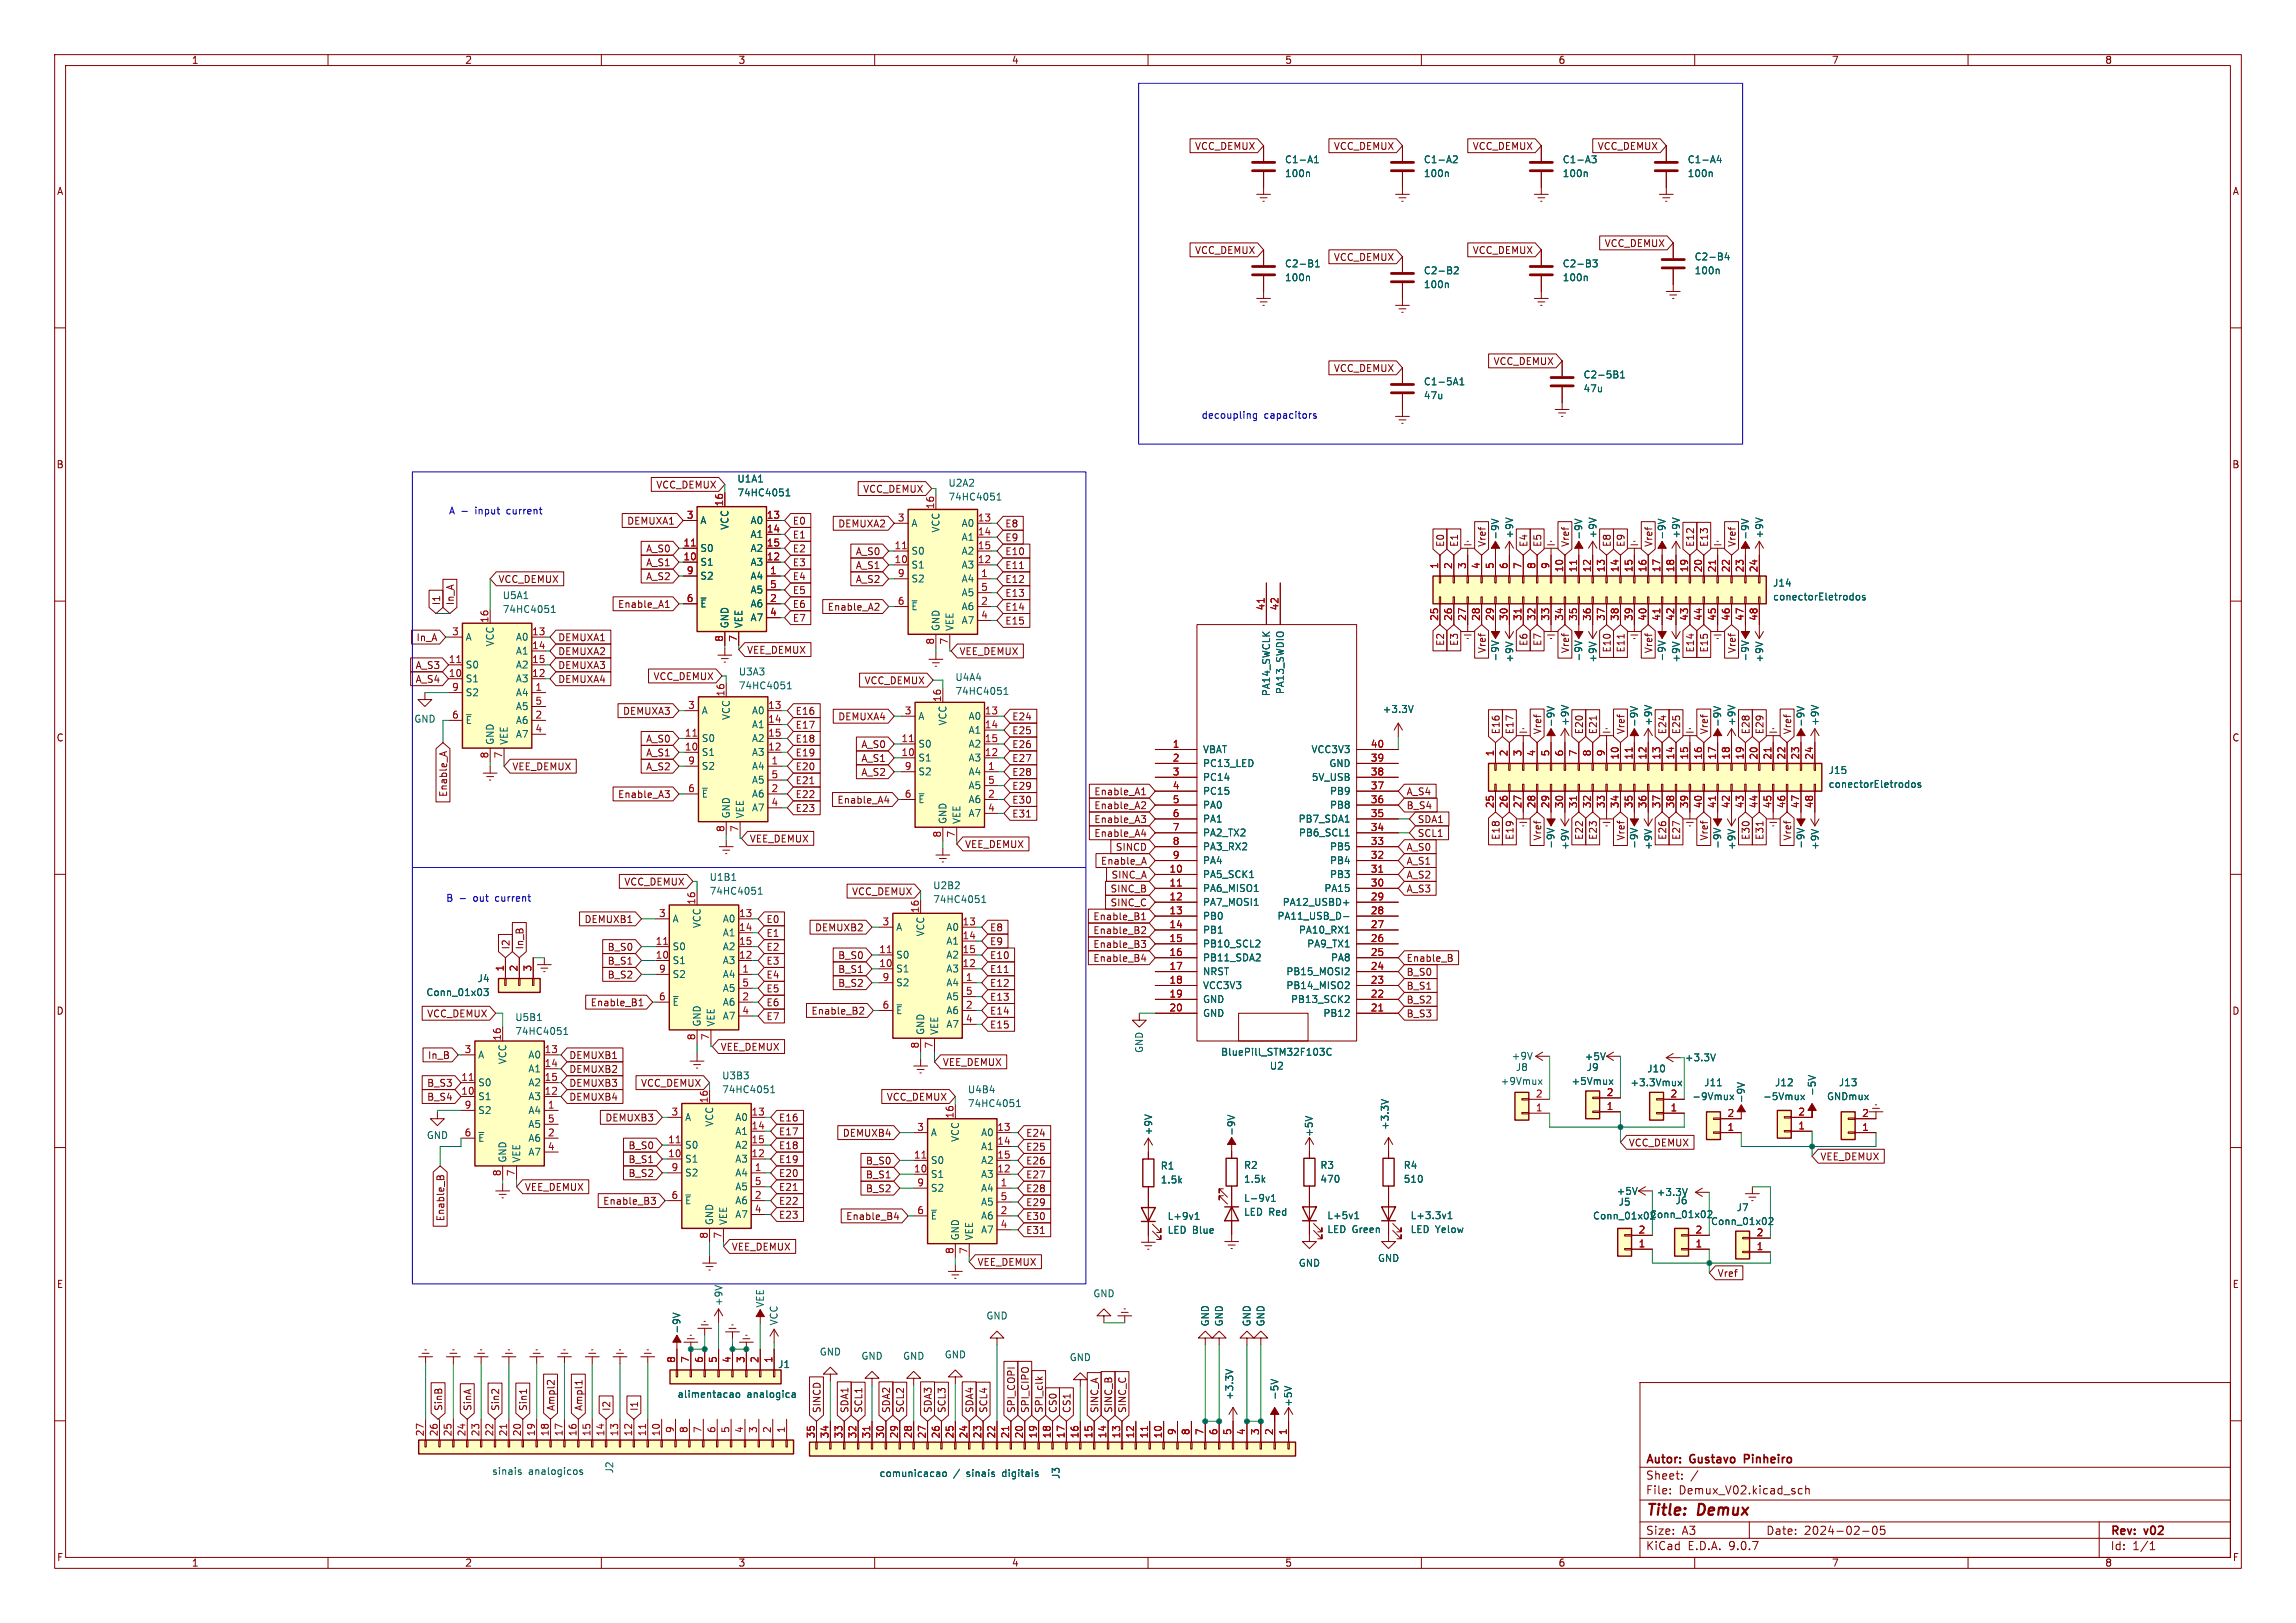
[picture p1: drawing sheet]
<svg xmlns="http://www.w3.org/2000/svg" width="420mm" height="297mm" viewBox="0 0 420 297" stroke-linecap="round" stroke-linejoin="round" font-family="sans-serif">
<defs><g id="words">
<g font-size="2.8" fill="#840000">
<text x="301" y="277.9">Title:</text>
<text x="310.6" y="277.9">Demux</text>
</g>
<g font-size="2.1" fill="#840000">
<text x="301" y="268.2">Autor:</text>
<text x="309.2" y="268.2">Gustavo</text>
<text x="319.8" y="268.2">Pinheiro</text>
<text x="301" y="273.7">File:</text>
<text x="301" y="271">Sheet:</text>
<text x="307.1" y="273.7">Demux_V02.kicad_sch</text>
<text x="301" y="281.1">Size:</text>
<text x="307.6" y="281.1">A3</text>
<text x="323" y="281.1">Date:</text>
<text x="330" y="281.1">2024-02-05</text>
<text x="386" y="281.3">Rev:</text>
<text x="392.4" y="281.3">v02</text>
<text x="301" y="283.9">KiCad</text>
<text x="308.7" y="283.9">E.D.A.</text>
<text x="316.3" y="283.9">9.0.7</text>
<text x="386" y="283.9">Id:</text>
<text x="390.1" y="283.9">1/1</text>
</g>
<g font-size="1.8" fill="#840000">
<text x="35" y="11.9">1</text>
<text x="85" y="11.9">2</text>
<text x="135" y="11.9">3</text>
<text x="185" y="11.9">4</text>
<text x="235" y="11.9">5</text>
<text x="285" y="11.9">6</text>
<text x="335" y="11.9">7</text>
<text x="385" y="11.9">8</text>
<text x="218.5" y="27.6">VCC_DEMUX</text>
<text x="243.9" y="27.6">VCC_DEMUX</text>
<text x="269.3" y="27.6">VCC_DEMUX</text>
<text x="292.2" y="27.6">VCC_DEMUX</text>
<text x="10.3" y="35.9">A</text>
<text x="408.3" y="35.9">A</text>
<text x="218.5" y="46.7">VCC_DEMUX</text>
<text x="243.9" y="47.9">VCC_DEMUX</text>
<text x="269.3" y="46.7">VCC_DEMUX</text>
<text x="293.4" y="45.4">VCC_DEMUX</text>
<text x="243.9" y="68.3">VCC_DEMUX</text>
<text x="273.1" y="67">VCC_DEMUX</text>
<text x="10.3" y="85.9">B</text>
<text x="119.9" y="89.6">VCC_DEMUX</text>
<text x="408.2" y="85.9">B</text>
<text x="157.8" y="90.4">VCC_DEMUX</text>
<text x="114.6" y="96.2">DEMUXA1</text>
<text x="118.1" y="101.3">A_S0</text>
<text x="144.9" y="101.3">E2</text>
<text x="144.9" y="98.7">E1</text>
<text x="144.9" y="96.2">E0</text>
<text x="153.2" y="96.7">DEMUXA2</text>
<text x="156.5" y="101.8">A_S0</text>
<text x="183.8" y="101.8">E10</text>
<text x="183.8" y="96.7">E8</text>
<text x="183.8" y="99.3">E9</text>
<text x="264.4" y="100.2" transform="rotate(-90 264.4 100.2)">E0</text>
<text x="266.9" y="100.2" transform="rotate(-90 266.9 100.2)">E1</text>
<text x="272" y="100.2" transform="rotate(-90 272 100.2)">Vref</text>
<text x="279.6" y="100.2" transform="rotate(-90 279.6 100.2)">E4</text>
<text x="282.1" y="100.2" transform="rotate(-90 282.1 100.2)">E5</text>
<text x="287.2" y="100.2" transform="rotate(-90 287.2 100.2)">Vref</text>
<text x="294.8" y="100.2" transform="rotate(-90 294.8 100.2)">E8</text>
<text x="297.4" y="100.2" transform="rotate(-90 297.4 100.2)">E9</text>
<text x="302.5" y="100.2" transform="rotate(-90 302.5 100.2)">Vref</text>
<text x="310.1" y="100.2" transform="rotate(-90 310.1 100.2)">E12</text>
<text x="312.6" y="100.2" transform="rotate(-90 312.6 100.2)">E13</text>
<text x="317.7" y="100.2" transform="rotate(-90 317.7 100.2)">Vref</text>
<text x="91.1" y="106.9">VCC_DEMUX</text>
<text x="118.1" y="106.4">A_S2</text>
<text x="118.1" y="103.8">A_S1</text>
<text x="144.9" y="106.4">E4</text>
<text x="144.9" y="103.8">E3</text>
<text x="156.5" y="106.9">A_S2</text>
<text x="156.5" y="104.3">A_S1</text>
<text x="183.8" y="106.9">E12</text>
<text x="183.8" y="104.3">E11</text>
<text x="80.7" y="110.8" transform="rotate(-90 80.7 110.8)">I1</text>
<text x="83.3" y="110.8" transform="rotate(-90 83.3 110.8)">In_A</text>
<text x="113" y="111.4">Enable_A1</text>
<text x="144.9" y="111.4">E6</text>
<text x="144.9" y="108.9">E5</text>
<text x="144.9" y="114">E7</text>
<text x="151.3" y="112">Enable_A2</text>
<text x="183.8" y="109.4">E13</text>
<text x="183.8" y="112">E14</text>
<text x="76.1" y="117.5">In_A</text>
<text x="102" y="117.5">DEMUXA1</text>
<text x="136.6" y="119.8">VEE_DEMUX</text>
<text x="183.8" y="114.5">E15</text>
<text x="264.4" y="118.3" transform="rotate(-90 264.4 118.3)">E2</text>
<text x="266.9" y="118.3" transform="rotate(-90 266.9 118.3)">E3</text>
<text x="272" y="119.6" transform="rotate(-90 272 119.6)">Vref</text>
<text x="279.6" y="118.3" transform="rotate(-90 279.6 118.3)">E6</text>
<text x="282.1" y="118.3" transform="rotate(-90 282.1 118.3)">E7</text>
<text x="287.2" y="119.6" transform="rotate(-90 287.2 119.6)">Vref</text>
<text x="294.8" y="119.5" transform="rotate(-90 294.8 119.5)">E10</text>
<text x="297.4" y="119.5" transform="rotate(-90 297.4 119.5)">E11</text>
<text x="302.5" y="119.6" transform="rotate(-90 302.5 119.6)">Vref</text>
<text x="310.1" y="119.5" transform="rotate(-90 310.1 119.5)">E14</text>
<text x="312.6" y="119.5" transform="rotate(-90 312.6 119.5)">E15</text>
<text x="317.7" y="119.6" transform="rotate(-90 317.7 119.6)">Vref</text>
<text x="75.9" y="125.2">A_S4</text>
<text x="75.9" y="122.6">A_S3</text>
<text x="102" y="122.6">DEMUXA3</text>
<text x="102" y="120.1">DEMUXA2</text>
<text x="102" y="125.2">DEMUXA4</text>
<text x="119.4" y="124.7">VCC_DEMUX</text>
<text x="158" y="125.4">VCC_DEMUX</text>
<text x="175.4" y="120.1">VEE_DEMUX</text>
<text x="113.9" y="131">DEMUXA3</text>
<text x="145.4" y="131">E16</text>
<text x="10.3" y="135.9">C</text>
<text x="118.1" y="136.1">A_S0</text>
<text x="145.4" y="133.5">E17</text>
<text x="145.4" y="136.1">E18</text>
<text x="153.2" y="132">DEMUXA4</text>
<text x="157.5" y="137.1">A_S0</text>
<text x="185.1" y="132">E24</text>
<text x="185.1" y="134.6">E25</text>
<text x="185.1" y="137.1">E26</text>
<text x="274.5" y="134.5" transform="rotate(-90 274.5 134.5)">E16</text>
<text x="277.1" y="134.5" transform="rotate(-90 277.1 134.5)">E17</text>
<text x="282.1" y="134.5" transform="rotate(-90 282.1 134.5)">Vref</text>
<text x="289.8" y="134.5" transform="rotate(-90 289.8 134.5)">E20</text>
<text x="292.3" y="134.5" transform="rotate(-90 292.3 134.5)">E21</text>
<text x="297.4" y="134.5" transform="rotate(-90 297.4 134.5)">Vref</text>
<text x="305" y="134.5" transform="rotate(-90 305 134.5)">E24</text>
<text x="307.5" y="134.5" transform="rotate(-90 307.5 134.5)">E25</text>
<text x="312.6" y="134.5" transform="rotate(-90 312.6 134.5)">Vref</text>
<text x="320.2" y="134.5" transform="rotate(-90 320.2 134.5)">E28</text>
<text x="322.8" y="134.5" transform="rotate(-90 322.8 134.5)">E29</text>
<text x="327.9" y="134.5" transform="rotate(-90 327.9 134.5)">Vref</text>
<text x="408.2" y="135.9">C</text>
<text x="93.6" y="141.2">VEE_DEMUX</text>
<text x="118.1" y="141.2">A_S2</text>
<text x="118.1" y="138.6">A_S1</text>
<text x="145.4" y="143.7">E21</text>
<text x="145.4" y="141.2">E20</text>
<text x="145.4" y="138.6">E19</text>
<text x="157.5" y="142.2">A_S2</text>
<text x="157.5" y="139.6">A_S1</text>
<text x="185.1" y="139.6">E27</text>
<text x="185.1" y="142.2">E28</text>
<text x="82" y="145.9" transform="rotate(-90 82 145.9)">Enable_A</text>
<text x="113" y="146.2">Enable_A3</text>
<text x="145.4" y="148.8">E23</text>
<text x="145.4" y="146.2">E22</text>
<text x="153.1" y="147.3">Enable_A4</text>
<text x="185.1" y="144.7">E29</text>
<text x="185.1" y="149.8">E31</text>
<text x="185.1" y="147.3">E30</text>
<text x="200.1" y="148.3">Enable_A2</text>
<text x="200.1" y="145.7">Enable_A1</text>
<text x="257.2" y="145.7">A_S4</text>
<text x="257.2" y="148.3">B_S4</text>
<text x="137.1" y="154.4">VEE_DEMUX</text>
<text x="176.4" y="155.4">VEE_DEMUX</text>
<text x="200.1" y="153.4">Enable_A4</text>
<text x="200.1" y="150.8">Enable_A3</text>
<text x="204" y="155.9">SINCD</text>
<text x="257.2" y="155.9">A_S0</text>
<text x="259.2" y="150.8">SDA1</text>
<text x="259.2" y="153.4">SCL1</text>
<text x="274.5" y="153.8" transform="rotate(-90 274.5 153.8)">E18</text>
<text x="277.1" y="153.8" transform="rotate(-90 277.1 153.8)">E19</text>
<text x="282.1" y="153.9" transform="rotate(-90 282.1 153.9)">Vref</text>
<text x="289.8" y="153.8" transform="rotate(-90 289.8 153.8)">E22</text>
<text x="292.3" y="153.8" transform="rotate(-90 292.3 153.8)">E23</text>
<text x="297.4" y="153.9" transform="rotate(-90 297.4 153.9)">Vref</text>
<text x="305" y="153.8" transform="rotate(-90 305 153.8)">E26</text>
<text x="307.5" y="153.8" transform="rotate(-90 307.5 153.8)">E27</text>
<text x="312.6" y="153.9" transform="rotate(-90 312.6 153.9)">Vref</text>
<text x="320.2" y="153.8" transform="rotate(-90 320.2 153.8)">E30</text>
<text x="322.8" y="153.8" transform="rotate(-90 322.8 153.8)">E31</text>
<text x="327.9" y="153.9" transform="rotate(-90 327.9 153.9)">Vref</text>
<text x="201.3" y="158.4">Enable_A</text>
<text x="203.2" y="161">SINC_A</text>
<text x="257.2" y="161">A_S2</text>
<text x="257.2" y="158.4">A_S1</text>
<text x="114.1" y="162.2">VCC_DEMUX</text>
<text x="155.8" y="164">VCC_DEMUX</text>
<text x="203" y="166.1">SINC_C</text>
<text x="203" y="163.5">SINC_B</text>
<text x="257.2" y="163.5">A_S3</text>
<text x="93.4" y="173.8" transform="rotate(-90 93.4 173.8)">I2</text>
<text x="96" y="173.8" transform="rotate(-90 96 173.8)">In_B</text>
<text x="106.8" y="169.1">DEMUXB1</text>
<text x="140.1" y="169.1">E0</text>
<text x="140.1" y="171.6">E1</text>
<text x="149" y="170.6">DEMUXB2</text>
<text x="181" y="173.2">E9</text>
<text x="181" y="170.6">E8</text>
<text x="199.9" y="173.7">Enable_B3</text>
<text x="199.9" y="171.1">Enable_B2</text>
<text x="199.9" y="168.6">Enable_B1</text>
<text x="111.1" y="179.3">B_S2</text>
<text x="111.1" y="176.7">B_S1</text>
<text x="111.1" y="174.2">B_S0</text>
<text x="140.1" y="179.3">E4</text>
<text x="140.1" y="176.7">E3</text>
<text x="140.1" y="174.2">E2</text>
<text x="153.2" y="175.7">B_S0</text>
<text x="153.2" y="178.2">B_S1</text>
<text x="181" y="178.2">E11</text>
<text x="181" y="175.7">E10</text>
<text x="199.9" y="176.2">Enable_B4</text>
<text x="257.2" y="178.8">B_S0</text>
<text x="257.2" y="176.2">Enable_B</text>
<text x="10.3" y="185.9">D</text>
<text x="108" y="184.3">Enable_B1</text>
<text x="140.1" y="181.8">E5</text>
<text x="140.1" y="184.3">E6</text>
<text x="148.3" y="185.9">Enable_B2</text>
<text x="153.2" y="180.8">B_S2</text>
<text x="181" y="180.8">E12</text>
<text x="181" y="183.3">E13</text>
<text x="181" y="185.9">E14</text>
<text x="257.2" y="183.8">B_S2</text>
<text x="257.2" y="181.3">B_S1</text>
<text x="408.2" y="185.9">D</text>
<text x="78" y="186.4">VCC_DEMUX</text>
<text x="140.1" y="186.9">E7</text>
<text x="181" y="188.4">E15</text>
<text x="257.2" y="186.4">B_S3</text>
<text x="78.2" y="194">In_B</text>
<text x="104" y="196.5">DEMUXB2</text>
<text x="104" y="194">DEMUXB1</text>
<text x="131.7" y="192.5">VEE_DEMUX</text>
<text x="172.4" y="195.3">VEE_DEMUX</text>
<text x="78" y="201.6">B_S4</text>
<text x="78" y="199.1">B_S3</text>
<text x="104" y="201.6">DEMUXB4</text>
<text x="104" y="199.1">DEMUXB3</text>
<text x="117.2" y="199.1">VCC_DEMUX</text>
<text x="162.1" y="201.6">VCC_DEMUX</text>
<text x="110.6" y="205.4">DEMUXB3</text>
<text x="142.4" y="205.4">E16</text>
<text x="142.4" y="208">E17</text>
<text x="154.1" y="208.2">DEMUXB4</text>
<text x="187.6" y="208.2">E24</text>
<text x="297.8" y="210">VCC_DEMUX</text>
<text x="114.9" y="210.5">B_S0</text>
<text x="114.9" y="213">B_S1</text>
<text x="114.9" y="215.6">B_S2</text>
<text x="142.4" y="215.6">E20</text>
<text x="142.4" y="213">E19</text>
<text x="142.4" y="210.5">E18</text>
<text x="158.3" y="215.8">B_S1</text>
<text x="158.3" y="213.3">B_S0</text>
<text x="187.6" y="210.8">E25</text>
<text x="187.6" y="213.3">E26</text>
<text x="187.6" y="215.8">E27</text>
<text x="332.9" y="212.5">VEE_DEMUX</text>
<text x="95.9" y="218.1">VEE_DEMUX</text>
<text x="110.2" y="220.7">Enable_B3</text>
<text x="142.4" y="218.1">E21</text>
<text x="142.4" y="220.7">E22</text>
<text x="158.3" y="218.4">B_S2</text>
<text x="187.6" y="220.9">E29</text>
<text x="187.6" y="218.4">E28</text>
<text x="81.5" y="223.6" transform="rotate(-90 81.5 223.6)">Enable_B</text>
<text x="142.4" y="223.2">E23</text>
<text x="154.7" y="223.5">Enable_B4</text>
<text x="187.6" y="223.5">E30</text>
<text x="187.6" y="226">E31</text>
<text x="133.8" y="229">VEE_DEMUX</text>
<text x="178.7" y="231.8">VEE_DEMUX</text>
<text x="314.1" y="233.9">Vref</text>
<text x="10.3" y="235.9">E</text>
<text x="408.3" y="235.9">E</text>
<text x="81.1" y="258.3" transform="rotate(-90 81.1 258.3)">SinB</text>
<text x="86.4" y="258.3" transform="rotate(-90 86.4 258.3)">SinA</text>
<text x="91.5" y="258.3" transform="rotate(-90 91.5 258.3)">Sin2</text>
<text x="96.6" y="258.3" transform="rotate(-90 96.6 258.3)">Sin1</text>
<text x="101.7" y="258.3" transform="rotate(-90 101.7 258.3)">Ampl2</text>
<text x="106.7" y="258.3" transform="rotate(-90 106.7 258.3)">Ampl1</text>
<text x="111.8" y="258.3" transform="rotate(-90 111.8 258.3)">I2</text>
<text x="116.9" y="258.3" transform="rotate(-90 116.9 258.3)">I1</text>
<text x="150.3" y="258.7" transform="rotate(-90 150.3 258.7)">SINCD</text>
<text x="155.4" y="258.7" transform="rotate(-90 155.4 258.7)">SDA1</text>
<text x="157.9" y="258.7" transform="rotate(-90 157.9 258.7)">SCL1</text>
<text x="163" y="258.7" transform="rotate(-90 163 258.7)">SDA2</text>
<text x="165.5" y="258.7" transform="rotate(-90 165.5 258.7)">SCL2</text>
<text x="170.6" y="258.7" transform="rotate(-90 170.6 258.7)">SDA3</text>
<text x="173.2" y="258.7" transform="rotate(-90 173.2 258.7)">SCL3</text>
<text x="178.2" y="258.7" transform="rotate(-90 178.2 258.7)">SDA4</text>
<text x="180.8" y="258.7" transform="rotate(-90 180.8 258.7)">SCL4</text>
<text x="185.9" y="258.7" transform="rotate(-90 185.9 258.7)">SPI_COPI</text>
<text x="188.4" y="258.7" transform="rotate(-90 188.4 258.7)">SPI_CIPO</text>
<text x="190.9" y="258.7" transform="rotate(-90 190.9 258.7)">SPI_clk</text>
<text x="193.5" y="258.7" transform="rotate(-90 193.5 258.7)">CS0</text>
<text x="196" y="258.7" transform="rotate(-90 196 258.7)">CS1</text>
<text x="201.1" y="258.7" transform="rotate(-90 201.1 258.7)">SINC_A</text>
<text x="203.6" y="258.7" transform="rotate(-90 203.6 258.7)">SINC_B</text>
<text x="206.2" y="258.7" transform="rotate(-90 206.2 258.7)">SINC_C</text>
<text x="10.3" y="285.9">F</text>
<text x="35" y="286.9">1</text>
<text x="85" y="286.9">2</text>
<text x="135" y="286.9">3</text>
<text x="185" y="286.9">4</text>
<text x="235" y="286.9">5</text>
<text x="285" y="286.9">6</text>
<text x="335" y="286.9">7</text>
<text x="385" y="286.9">8</text>
<text x="408.3" y="285.9">F</text>
</g>
<g font-size="1.8" fill="#006464">
<text x="235" y="32.6">100n</text>
<text x="235" y="30.1">C1-A1</text>
<text x="260.4" y="32.6">100n</text>
<text x="260.4" y="30.1">C1-A2</text>
<text x="285.8" y="32.6">100n</text>
<text x="285.8" y="30.1">C1-A3</text>
<text x="308.6" y="32.6">100n</text>
<text x="308.6" y="30.1">C1-A4</text>
<text x="309.9" y="47.9">C2-B4</text>
<text x="235" y="51.7">100n</text>
<text x="235" y="49.1">C2-B1</text>
<text x="260.4" y="52.9">100n</text>
<text x="260.4" y="50.4">C2-B2</text>
<text x="285.8" y="51.7">100n</text>
<text x="285.8" y="49.1">C2-B3</text>
<text x="309.9" y="50.4">100n</text>
<text x="260.4" y="70.7">C1-5A1</text>
<text x="289.6" y="69.4">C2-5B1</text>
<text x="289.6" y="72">47u</text>
<text x="260.4" y="73.3">47u</text>
<text x="134.8" y="88.5">U1A1</text>
<text x="173.4" y="89.3">U2A2</text>
<text x="134.8" y="91">74HC4051</text>
<text x="173.4" y="91.8">74HC4051</text>
<text x="128" y="96.1">A</text>
<text x="128" y="101.2">S0</text>
<text x="133.5" y="97" transform="rotate(-90 133.5 97)">VCC</text>
<text x="137.2" y="96.1">A0</text>
<text x="137.2" y="98.7">A1</text>
<text x="137.2" y="101.2">A2</text>
<text x="166.6" y="96.6">A</text>
<text x="166.6" y="101.7">S0</text>
<text x="172.1" y="97.6" transform="rotate(-90 172.1 97.6)">VCC</text>
<text x="175.8" y="96.6">A0</text>
<text x="175.8" y="99.2">A1</text>
<text x="175.8" y="101.7">A2</text>
<text x="274.4" y="98.8" transform="rotate(-90 274.4 98.8)">-9V</text>
<text x="277" y="98.6" transform="rotate(-90 277 98.6)">+9V</text>
<text x="289.6" y="98.8" transform="rotate(-90 289.6 98.8)">-9V</text>
<text x="292.2" y="98.6" transform="rotate(-90 292.2 98.6)">+9V</text>
<text x="304.9" y="98.8" transform="rotate(-90 304.9 98.8)">-9V</text>
<text x="307.5" y="98.6" transform="rotate(-90 307.5 98.6)">+9V</text>
<text x="320.1" y="98.8" transform="rotate(-90 320.1 98.8)">-9V</text>
<text x="322.7" y="98.6" transform="rotate(-90 322.7 98.6)">+9V</text>
<text x="128" y="103.7">S1</text>
<text x="128" y="106.3">S2</text>
<text x="137.2" y="103.7">A3</text>
<text x="137.2" y="106.3">A4</text>
<text x="166.6" y="104.2">S1</text>
<text x="166.6" y="106.8">S2</text>
<text x="175.8" y="104.2">A3</text>
<text x="175.8" y="106.8">A4</text>
<text x="324.2" y="107.5">J14</text>
<text x="91.9" y="109.8">U5A1</text>
<text x="91.9" y="112.4">74HC4051</text>
<text x="128" y="111.4">~{E}</text>
<text x="137.2" y="108.8">A5</text>
<text x="137.2" y="111.4">A6</text>
<text x="137.2" y="113.9">A7</text>
<text x="166.6" y="111.9">~{E}</text>
<text x="175.8" y="109.3">A5</text>
<text x="175.8" y="111.9">A6</text>
<text x="324.2" y="110.1">conectorEletrodos</text>
<text x="85.1" y="117.4">A</text>
<text x="90.5" y="118.4" transform="rotate(-90 90.5 118.4)">VCC</text>
<text x="94.3" y="117.4">A0</text>
<text x="94.3" y="120">A1</text>
<text x="133.5" y="115.1" transform="rotate(-90 133.5 115.1)">GND</text>
<text x="136" y="115.1" transform="rotate(-90 136 115.1)">VEE</text>
<text x="172.1" y="115.6" transform="rotate(-90 172.1 115.6)">GND</text>
<text x="174.6" y="115.6" transform="rotate(-90 174.6 115.6)">VEE</text>
<text x="175.8" y="114.4">A7</text>
<text x="85.1" y="122.5">S0</text>
<text x="85.1" y="125.1">S1</text>
<text x="94.3" y="122.5">A2</text>
<text x="94.3" y="125.1">A3</text>
<text x="135" y="123.8">U3A3</text>
<text x="174.7" y="124.8">U4A4</text>
<text x="274.4" y="121.1" transform="rotate(-90 274.4 121.1)">-9V</text>
<text x="277" y="121.3" transform="rotate(-90 277 121.3)">+9V</text>
<text x="289.6" y="121.1" transform="rotate(-90 289.6 121.1)">-9V</text>
<text x="292.2" y="121.3" transform="rotate(-90 292.2 121.3)">+9V</text>
<text x="304.9" y="121.1" transform="rotate(-90 304.9 121.1)">-9V</text>
<text x="307.5" y="121.3" transform="rotate(-90 307.5 121.3)">+9V</text>
<text x="320.1" y="121.1" transform="rotate(-90 320.1 121.1)">-9V</text>
<text x="322.7" y="121.3" transform="rotate(-90 322.7 121.3)">+9V</text>
<text x="85.1" y="127.6">S2</text>
<text x="94.3" y="127.6">A4</text>
<text x="94.3" y="130.1">A5</text>
<text x="128.3" y="130.9">A</text>
<text x="133.7" y="131.8" transform="rotate(-90 133.7 131.8)">VCC</text>
<text x="135" y="126.3">74HC4051</text>
<text x="137.5" y="130.9">A0</text>
<text x="167.9" y="131.9">A</text>
<text x="174.7" y="127.4">74HC4051</text>
<text x="177.1" y="131.9">A0</text>
<text x="232.5" y="127.5" transform="rotate(-90 232.5 127.5)">PA14_SWCLK</text>
<text x="235.1" y="127.1" transform="rotate(-90 235.1 127.1)">PA13_SWDIO</text>
<text x="252.8" y="130.7">+3.3V</text>
<text x="75.7" y="132.4">GND</text>
<text x="85.1" y="132.7">~{E}</text>
<text x="90.5" y="136.4" transform="rotate(-90 90.5 136.4)">GND</text>
<text x="93.1" y="136.4" transform="rotate(-90 93.1 136.4)">VEE</text>
<text x="94.3" y="132.7">A6</text>
<text x="94.3" y="135.2">A7</text>
<text x="128.3" y="136">S0</text>
<text x="137.5" y="133.5">A1</text>
<text x="137.5" y="136">A2</text>
<text x="167.9" y="137">S0</text>
<text x="173.3" y="132.9" transform="rotate(-90 173.3 132.9)">VCC</text>
<text x="177.1" y="134.5">A1</text>
<text x="177.1" y="137">A2</text>
<text x="284.5" y="133.1" transform="rotate(-90 284.5 133.1)">-9V</text>
<text x="287.2" y="132.9" transform="rotate(-90 287.2 132.9)">+9V</text>
<text x="299.8" y="133.1" transform="rotate(-90 299.8 133.1)">-9V</text>
<text x="302.4" y="132.9" transform="rotate(-90 302.4 132.9)">+9V</text>
<text x="315" y="133.1" transform="rotate(-90 315 133.1)">-9V</text>
<text x="317.6" y="132.9" transform="rotate(-90 317.6 132.9)">+9V</text>
<text x="330.3" y="133.1" transform="rotate(-90 330.3 133.1)">-9V</text>
<text x="332.9" y="132.9" transform="rotate(-90 332.9 132.9)">+9V</text>
<text x="128.3" y="138.5">S1</text>
<text x="128.3" y="141.1">S2</text>
<text x="137.5" y="138.5">A3</text>
<text x="137.5" y="141.1">A4</text>
<text x="137.5" y="143.6">A5</text>
<text x="167.9" y="139.5">S1</text>
<text x="167.9" y="142.1">S2</text>
<text x="177.1" y="139.5">A3</text>
<text x="177.1" y="142.1">A4</text>
<text x="220" y="138">VBAT</text>
<text x="220" y="140.6">PC13_LED</text>
<text x="220" y="143.1">PC14</text>
<text x="239.8" y="138">VCC3V3</text>
<text x="239.9" y="143.1">5V_USB</text>
<text x="243.1" y="140.6">GND</text>
<text x="334.4" y="141.8">J15</text>
<text x="128.3" y="146.2">~{E}</text>
<text x="133.7" y="149.9" transform="rotate(-90 133.7 149.9)">GND</text>
<text x="136.2" y="149.9" transform="rotate(-90 136.2 149.9)">VEE</text>
<text x="137.5" y="146.2">A6</text>
<text x="137.5" y="148.7">A7</text>
<text x="167.9" y="147.2">~{E}</text>
<text x="177.1" y="144.6">A5</text>
<text x="177.1" y="147.2">A6</text>
<text x="177.1" y="149.7">A7</text>
<text x="220" y="145.6">PC15</text>
<text x="220" y="148.2">PA0</text>
<text x="243.2" y="145.6">PB9</text>
<text x="243.2" y="148.2">PB8</text>
<text x="334.4" y="144.4">conectorEletrodos</text>
<text x="173.3" y="150.9" transform="rotate(-90 173.3 150.9)">GND</text>
<text x="175.9" y="150.9" transform="rotate(-90 175.9 150.9)">VEE</text>
<text x="220" y="150.7">PA1</text>
<text x="220" y="153.3">PA2_TX2</text>
<text x="220" y="155.8">PA3_RX2</text>
<text x="237.4" y="150.7">PB7_SDA1</text>
<text x="237.5" y="153.3">PB6_SCL1</text>
<text x="243.2" y="155.8">PB5</text>
<text x="284.5" y="155.4" transform="rotate(-90 284.5 155.4)">-9V</text>
<text x="287.2" y="155.6" transform="rotate(-90 287.2 155.6)">+9V</text>
<text x="299.8" y="155.4" transform="rotate(-90 299.8 155.4)">-9V</text>
<text x="302.4" y="155.6" transform="rotate(-90 302.4 155.6)">+9V</text>
<text x="315" y="155.4" transform="rotate(-90 315 155.4)">-9V</text>
<text x="317.6" y="155.6" transform="rotate(-90 317.6 155.6)">+9V</text>
<text x="330.3" y="155.4" transform="rotate(-90 330.3 155.4)">-9V</text>
<text x="332.9" y="155.6" transform="rotate(-90 332.9 155.6)">+9V</text>
<text x="129.7" y="161.4">U1B1</text>
<text x="220" y="158.3">PA4</text>
<text x="220" y="160.9">PA5_SCK1</text>
<text x="243.2" y="158.3">PB4</text>
<text x="243.2" y="160.9">PB3</text>
<text x="129.7" y="163.9">74HC4051</text>
<text x="170.6" y="162.9">U2B2</text>
<text x="170.6" y="165.5">74HC4051</text>
<text x="220" y="163.4">PA6_MISO1</text>
<text x="220" y="166">PA7_MOSI1</text>
<text x="234.5" y="166">PA12_USBD+</text>
<text x="242.2" y="163.4">PA15</text>
<text x="122.9" y="169">A</text>
<text x="128.4" y="169.9" transform="rotate(-90 128.4 169.9)">VCC</text>
<text x="132.1" y="169">A0</text>
<text x="132.1" y="171.6">A1</text>
<text x="163.8" y="170.5">A</text>
<text x="169.3" y="171.5" transform="rotate(-90 169.3 171.5)">VCC</text>
<text x="173" y="170.5">A0</text>
<text x="173" y="173.1">A1</text>
<text x="220" y="168.5">PB0</text>
<text x="220" y="171">PB1</text>
<text x="220" y="173.6">PB10_SCL2</text>
<text x="233.6" y="168.5">PA11_USB_D-</text>
<text x="237.5" y="171">PA10_RX1</text>
<text x="239" y="173.6">PA9_TX1</text>
<text x="87.3" y="179.9">J4</text>
<text x="122.9" y="174.1">S0</text>
<text x="122.9" y="176.6">S1</text>
<text x="122.9" y="179.2">S2</text>
<text x="132.1" y="174.1">A2</text>
<text x="132.1" y="176.6">A3</text>
<text x="132.1" y="179.2">A4</text>
<text x="163.8" y="175.6">S0</text>
<text x="163.8" y="178.2">S1</text>
<text x="173" y="175.6">A2</text>
<text x="173" y="178.2">A3</text>
<text x="220" y="176.1">PB11_SDA2</text>
<text x="220" y="178.7">NRST</text>
<text x="235.2" y="178.7">PB15_MOSI2</text>
<text x="243.4" y="176.1">PA8</text>
<text x="77.9" y="182.5">Conn_01x03</text>
<text x="122.9" y="184.3">~{E}</text>
<text x="132.1" y="181.7">A5</text>
<text x="132.1" y="184.3">A6</text>
<text x="163.8" y="180.7">S2</text>
<text x="163.8" y="185.8">~{E}</text>
<text x="173" y="180.7">A4</text>
<text x="173" y="183.2">A5</text>
<text x="173" y="185.8">A6</text>
<text x="220" y="181.2">VCC3V3</text>
<text x="220" y="183.7">GND</text>
<text x="235.2" y="181.2">PB14_MISO2</text>
<text x="236.1" y="183.7">PB13_SCK2</text>
<text x="94.2" y="187">U5B1</text>
<text x="94.2" y="189.6">74HC4051</text>
<text x="128.4" y="188" transform="rotate(-90 128.4 188)">GND</text>
<text x="130.9" y="188" transform="rotate(-90 130.9 188)">VEE</text>
<text x="132.1" y="186.8">A7</text>
<text x="169.3" y="189.5" transform="rotate(-90 169.3 189.5)">GND</text>
<text x="171.8" y="189.5" transform="rotate(-90 171.8 189.5)">VEE</text>
<text x="173" y="188.3">A7</text>
<text x="220" y="186.3">GND</text>
<text x="242" y="186.3">PB12</text>
<text x="87.4" y="193.9">A</text>
<text x="92.8" y="194.8" transform="rotate(-90 92.8 194.8)">VCC</text>
<text x="96.6" y="193.9">A0</text>
<text x="96.6" y="196.4">A1</text>
<text x="132" y="197.7">U3B3</text>
<text x="209.3" y="192.8" transform="rotate(-90 209.3 192.8)">GND</text>
<text x="223.3" y="193.4">BluePill_STM32F103C</text>
<text x="232.2" y="195.9">U2</text>
<text x="276.4" y="194.1">+9V</text>
<text x="277.2" y="196.2">J8</text>
<text x="289.8" y="194.2">+5V</text>
<text x="290.1" y="196.2">J9</text>
<text x="301.2" y="196.4">J10</text>
<text x="308.1" y="194.4">+3.3V</text>
<text x="87.4" y="199">S0</text>
<text x="87.4" y="201.5">S1</text>
<text x="96.6" y="199">A2</text>
<text x="96.6" y="201.5">A3</text>
<text x="132" y="200.3">74HC4051</text>
<text x="177" y="200.3">U4B4</text>
<text x="177" y="202.8">74HC4051</text>
<text x="274.4" y="198.7">+9Vmux</text>
<text x="287.4" y="198.7">+5Vmux</text>
<text x="298.1" y="199">+3.3Vmux</text>
<text x="309.5" y="201.5">-9Vmux</text>
<text x="311.6" y="199">J11</text>
<text x="319.3" y="202" transform="rotate(-90 319.3 202)">-9V</text>
<text x="322.4" y="201.5">-5Vmux</text>
<text x="324.6" y="199">J12</text>
<text x="332.3" y="200.7" transform="rotate(-90 332.3 200.7)">-5V</text>
<text x="334.1" y="201.5">GNDmux</text>
<text x="336.3" y="199">J13</text>
<text x="78" y="208.6">GND</text>
<text x="87.4" y="204.1">S2</text>
<text x="87.4" y="209.1">~{E}</text>
<text x="96.6" y="204.1">A4</text>
<text x="96.6" y="206.6">A5</text>
<text x="96.6" y="209.1">A6</text>
<text x="125.2" y="205.3">A</text>
<text x="130.7" y="206.3" transform="rotate(-90 130.7 206.3)">VCC</text>
<text x="134.4" y="205.3">A0</text>
<text x="134.4" y="207.9">A1</text>
<text x="170.2" y="208.1">A</text>
<text x="175.6" y="209.1" transform="rotate(-90 175.6 209.1)">VCC</text>
<text x="179.4" y="208.1">A0</text>
<text x="211" y="207.9" transform="rotate(-90 211 207.9)">+9V</text>
<text x="226.1" y="207.9" transform="rotate(-90 226.1 207.9)">-9V</text>
<text x="240.3" y="208.1" transform="rotate(-90 240.3 208.1)">+5V</text>
<text x="254.2" y="206.9" transform="rotate(-90 254.2 206.9)">+3.3V</text>
<text x="92.8" y="212.9" transform="rotate(-90 92.8 212.9)">GND</text>
<text x="95.4" y="212.9" transform="rotate(-90 95.4 212.9)">VEE</text>
<text x="96.6" y="211.7">A7</text>
<text x="125.2" y="210.4">S0</text>
<text x="125.2" y="213">S1</text>
<text x="125.2" y="215.5">S2</text>
<text x="134.4" y="210.4">A2</text>
<text x="134.4" y="213">A3</text>
<text x="134.4" y="215.5">A4</text>
<text x="170.2" y="213.2">S0</text>
<text x="170.2" y="215.7">S1</text>
<text x="179.4" y="210.7">A1</text>
<text x="179.4" y="213.2">A2</text>
<text x="179.4" y="215.7">A3</text>
<text x="212.2" y="214.2">R1</text>
<text x="227.5" y="214.1">R2</text>
<text x="241.4" y="214.1">R3</text>
<text x="256.7" y="214.1">R4</text>
<text x="125.2" y="220.6">~{E}</text>
<text x="134.4" y="218">A5</text>
<text x="134.4" y="220.6">A6</text>
<text x="170.2" y="218.3">S2</text>
<text x="179.4" y="218.3">A4</text>
<text x="179.4" y="220.8">A5</text>
<text x="212.2" y="216.8">1.5k</text>
<text x="227.5" y="216.6">1.5k</text>
<text x="227.5" y="220.1">L-9v1</text>
<text x="241.4" y="216.6">470</text>
<text x="256.7" y="216.6">510</text>
<text x="295.6" y="218.8">+5V</text>
<text x="296" y="220.8">J5</text>
<text x="303" y="219">+3.3V</text>
<text x="306.4" y="220.6">J6</text>
<text x="317.6" y="221.8">J7</text>
<text x="130.7" y="224.3" transform="rotate(-90 130.7 224.3)">GND</text>
<text x="133.2" y="224.3" transform="rotate(-90 133.2 224.3)">VEE</text>
<text x="134.4" y="223.1">A7</text>
<text x="170.2" y="223.4">~{E}</text>
<text x="175.6" y="227.1" transform="rotate(-90 175.6 227.1)">GND</text>
<text x="178.2" y="227.1" transform="rotate(-90 178.2 227.1)">VEE</text>
<text x="179.4" y="223.4">A6</text>
<text x="179.4" y="225.9">A7</text>
<text x="213.5" y="223.4">L+9v1</text>
<text x="213.5" y="226">LED Blue</text>
<text x="227.5" y="222.7">LED Red</text>
<text x="242.7" y="223.3">L+5v1</text>
<text x="242.7" y="225.8">LED Green</text>
<text x="257.9" y="223.3">L+3.3v1</text>
<text x="257.9" y="225.8">LED Yelow</text>
<text x="291.3" y="223.4">Conn_01x02 Conn_01x02</text>
<text x="312.9" y="224.4">Conn_01x02</text>
<text x="237.5" y="232">GND</text>
<text x="252" y="231.1">GND</text>
<text x="132.3" y="239.1" transform="rotate(-90 132.3 239.1)">+9V</text>
<text x="139.9" y="239.4" transform="rotate(-90 139.9 239.4)">VEE</text>
<text x="199.9" y="237.6">GND</text>
<text x="124.7" y="244.1" transform="rotate(-90 124.7 244.1)">-9V</text>
<text x="142.4" y="242.6" transform="rotate(-90 142.4 242.6)">VCC</text>
<text x="180.3" y="241.7">GND</text>
<text x="221.3" y="242.8" transform="rotate(-90 221.3 242.8)">GND</text>
<text x="223.9" y="242.8" transform="rotate(-90 223.9 242.8)">GND</text>
<text x="229" y="242.8" transform="rotate(-90 229 242.8)">GND</text>
<text x="231.5" y="242.8" transform="rotate(-90 231.5 242.8)">GND</text>
<text x="142.2" y="250.5">J1</text>
<text x="149.9" y="248.3">GND</text>
<text x="157.5" y="249">GND</text>
<text x="165.1" y="249">GND</text>
<text x="172.7" y="248.8">GND</text>
<text x="195.6" y="249.3">GND</text>
<text x="123.8" y="256">alimentacao</text>
<text x="136.6" y="256">analogica</text>
<text x="225.8" y="256.3" transform="rotate(-90 225.8 256.3)">+3.3V</text>
<text x="234" y="256.3" transform="rotate(-90 234 256.3)">-5V</text>
<text x="236.5" y="257.5" transform="rotate(-90 236.5 257.5)">+5V</text>
<text x="112.4" y="269.7" transform="rotate(-90 112.4 269.7)">J2</text>
<text x="89.9" y="270.1">sinais</text>
<text x="96.7" y="270.1">analogicos</text>
<text x="160.8" y="270.5">comunicacao</text>
<text x="174.4" y="270.5">/</text>
<text x="176.9" y="270.5">sinais</text>
<text x="183.7" y="270.5">digitais</text>
<text x="194" y="270.7" transform="rotate(-90 194 270.7)">J3</text>
</g>
<g font-size="1.8" fill="#0000c2">
<text x="219.7" y="76.7">decoupling</text>
<text x="231.2" y="76.7">capacitors</text>
<text x="82" y="94.2">A -</text>
<text x="87" y="94.2">input</text>
<text x="93" y="94.2">current</text>
<text x="81.5" y="165.1">B</text>
<text x="86.7" y="165.1">out</text>
<text x="90.9" y="165.1">current</text>
</g>
<g font-size="1.8" fill="#a90000">
<text x="125.5" y="95">3</text>
<text x="132.3" y="92.8" transform="rotate(-90 132.3 92.8)">16</text>
<text x="140.2" y="95">13</text>
<text x="164.1" y="95.5">3</text>
<text x="170.9" y="93.3" transform="rotate(-90 170.9 93.3)">16</text>
<text x="178.8" y="95.5">13</text>
<text x="124.9" y="100.1">11</text>
<text x="140.2" y="97.5">14</text>
<text x="140.2" y="100.1">15</text>
<text x="163.5" y="100.6">11</text>
<text x="178.8" y="98">14</text>
<text x="178.8" y="100.6">15</text>
<text x="124.9" y="102.6">10</text>
<text x="125.5" y="105.2">9</text>
<text x="140.2" y="102.6">12</text>
<text x="140.8" y="105.2">1</text>
<text x="140.8" y="107.7">5</text>
<text x="163.5" y="103.1">10</text>
<text x="164.1" y="105.7">9</text>
<text x="178.8" y="103.1">12</text>
<text x="179.4" y="105.7">1</text>
<text x="263.1" y="104.2" transform="rotate(-90 263.1 104.2)">1</text>
<text x="265.7" y="104.2" transform="rotate(-90 265.7 104.2)">2</text>
<text x="268.2" y="104.2" transform="rotate(-90 268.2 104.2)">3</text>
<text x="270.8" y="104.2" transform="rotate(-90 270.8 104.2)">4</text>
<text x="273.3" y="104.2" transform="rotate(-90 273.3 104.2)">5</text>
<text x="275.8" y="104.2" transform="rotate(-90 275.8 104.2)">6</text>
<text x="278.4" y="104.2" transform="rotate(-90 278.4 104.2)">7</text>
<text x="280.9" y="104.2" transform="rotate(-90 280.9 104.2)">8</text>
<text x="283.5" y="104.2" transform="rotate(-90 283.5 104.2)">9</text>
<text x="286" y="104.8" transform="rotate(-90 286 104.8)">10</text>
<text x="288.5" y="104.8" transform="rotate(-90 288.5 104.8)">11</text>
<text x="291.1" y="104.8" transform="rotate(-90 291.1 104.8)">12</text>
<text x="293.6" y="104.8" transform="rotate(-90 293.6 104.8)">13</text>
<text x="296.2" y="104.8" transform="rotate(-90 296.2 104.8)">14</text>
<text x="298.7" y="104.8" transform="rotate(-90 298.7 104.8)">15</text>
<text x="301.2" y="104.8" transform="rotate(-90 301.2 104.8)">16</text>
<text x="303.8" y="104.8" transform="rotate(-90 303.8 104.8)">17</text>
<text x="306.3" y="104.8" transform="rotate(-90 306.3 104.8)">18</text>
<text x="308.9" y="104.8" transform="rotate(-90 308.9 104.8)">19</text>
<text x="311.4" y="104.8" transform="rotate(-90 311.4 104.8)">20</text>
<text x="313.9" y="104.8" transform="rotate(-90 313.9 104.8)">21</text>
<text x="316.5" y="104.8" transform="rotate(-90 316.5 104.8)">22</text>
<text x="319" y="104.8" transform="rotate(-90 319 104.8)">23</text>
<text x="321.6" y="104.8" transform="rotate(-90 321.6 104.8)">24</text>
<text x="125.5" y="110.2">6</text>
<text x="140.8" y="110.2">2</text>
<text x="140.8" y="112.8">4</text>
<text x="164.1" y="110.7">6</text>
<text x="179.4" y="108.2">5</text>
<text x="179.4" y="110.7">2</text>
<text x="179.4" y="113.3">4</text>
<text x="231.4" y="111.8" transform="rotate(-90 231.4 111.8)">41</text>
<text x="233.9" y="111.8" transform="rotate(-90 233.9 111.8)">42</text>
<text x="263.1" y="113.7" transform="rotate(-90 263.1 113.7)">25</text>
<text x="265.7" y="113.7" transform="rotate(-90 265.7 113.7)">26</text>
<text x="268.2" y="113.7" transform="rotate(-90 268.2 113.7)">27</text>
<text x="270.8" y="113.7" transform="rotate(-90 270.8 113.7)">28</text>
<text x="273.3" y="113.7" transform="rotate(-90 273.3 113.7)">29</text>
<text x="275.8" y="113.7" transform="rotate(-90 275.8 113.7)">30</text>
<text x="278.4" y="113.7" transform="rotate(-90 278.4 113.7)">31</text>
<text x="280.9" y="113.7" transform="rotate(-90 280.9 113.7)">32</text>
<text x="283.5" y="113.7" transform="rotate(-90 283.5 113.7)">33</text>
<text x="286" y="113.7" transform="rotate(-90 286 113.7)">34</text>
<text x="288.5" y="113.7" transform="rotate(-90 288.5 113.7)">35</text>
<text x="291.1" y="113.7" transform="rotate(-90 291.1 113.7)">36</text>
<text x="293.6" y="113.7" transform="rotate(-90 293.6 113.7)">37</text>
<text x="296.2" y="113.7" transform="rotate(-90 296.2 113.7)">38</text>
<text x="298.7" y="113.7" transform="rotate(-90 298.7 113.7)">39</text>
<text x="301.2" y="113.7" transform="rotate(-90 301.2 113.7)">40</text>
<text x="303.8" y="113.7" transform="rotate(-90 303.8 113.7)">41</text>
<text x="306.3" y="113.7" transform="rotate(-90 306.3 113.7)">42</text>
<text x="308.9" y="113.7" transform="rotate(-90 308.9 113.7)">43</text>
<text x="311.4" y="113.7" transform="rotate(-90 311.4 113.7)">44</text>
<text x="313.9" y="113.7" transform="rotate(-90 313.9 113.7)">45</text>
<text x="316.5" y="113.7" transform="rotate(-90 316.5 113.7)">46</text>
<text x="319" y="113.7" transform="rotate(-90 319 113.7)">47</text>
<text x="321.6" y="113.7" transform="rotate(-90 321.6 113.7)">48</text>
<text x="82.6" y="116.3">3</text>
<text x="89.4" y="114.1" transform="rotate(-90 89.4 114.1)">16</text>
<text x="97.2" y="116.3">13</text>
<text x="97.2" y="118.9">14</text>
<text x="132.3" y="117.5" transform="rotate(-90 132.3 117.5)">8</text>
<text x="134.9" y="117.5" transform="rotate(-90 134.9 117.5)">7</text>
<text x="170.9" y="118.1" transform="rotate(-90 170.9 118.1)">8</text>
<text x="173.5" y="118.1" transform="rotate(-90 173.5 118.1)">7</text>
<text x="82" y="121.4">11</text>
<text x="82" y="124">10</text>
<text x="97.2" y="121.4">15</text>
<text x="97.2" y="124">12</text>
<text x="82.6" y="126.5">9</text>
<text x="82.6" y="131.6">6</text>
<text x="97.8" y="126.5">1</text>
<text x="97.8" y="129">5</text>
<text x="97.8" y="131.6">2</text>
<text x="125.8" y="129.8">3</text>
<text x="132.6" y="127.5" transform="rotate(-90 132.6 127.5)">16</text>
<text x="140.4" y="129.8">13</text>
<text x="165.4" y="130.8">3</text>
<text x="172.2" y="128.6" transform="rotate(-90 172.2 128.6)">16</text>
<text x="180" y="130.8">13</text>
<text x="97.8" y="134.1">4</text>
<text x="125.2" y="134.9">11</text>
<text x="125.2" y="137.4">10</text>
<text x="140.4" y="132.3">14</text>
<text x="140.4" y="134.9">15</text>
<text x="140.4" y="137.4">12</text>
<text x="164.8" y="135.9">11</text>
<text x="180" y="133.3">14</text>
<text x="180" y="135.9">15</text>
<text x="214.4" y="136.9">1</text>
<text x="250.7" y="136.9">40</text>
<text x="89.4" y="138.9" transform="rotate(-90 89.4 138.9)">8</text>
<text x="91.9" y="138.9" transform="rotate(-90 91.9 138.9)">7</text>
<text x="125.8" y="140">9</text>
<text x="141" y="140">1</text>
<text x="141" y="142.5">5</text>
<text x="164.8" y="138.4">10</text>
<text x="165.4" y="141">9</text>
<text x="180" y="138.4">12</text>
<text x="180.6" y="141">1</text>
<text x="180.6" y="143.5">5</text>
<text x="214.4" y="139.4">2</text>
<text x="214.4" y="142">3</text>
<text x="250.7" y="139.4">39</text>
<text x="250.7" y="142">38</text>
<text x="273.3" y="138.5" transform="rotate(-90 273.3 138.5)">1</text>
<text x="275.8" y="138.5" transform="rotate(-90 275.8 138.5)">2</text>
<text x="278.4" y="138.5" transform="rotate(-90 278.4 138.5)">3</text>
<text x="280.9" y="138.5" transform="rotate(-90 280.9 138.5)">4</text>
<text x="283.5" y="138.5" transform="rotate(-90 283.5 138.5)">5</text>
<text x="286" y="138.5" transform="rotate(-90 286 138.5)">6</text>
<text x="288.5" y="138.5" transform="rotate(-90 288.5 138.5)">7</text>
<text x="291.1" y="138.5" transform="rotate(-90 291.1 138.5)">8</text>
<text x="293.6" y="138.5" transform="rotate(-90 293.6 138.5)">9</text>
<text x="296.2" y="139.1" transform="rotate(-90 296.2 139.1)">10</text>
<text x="298.7" y="139.1" transform="rotate(-90 298.7 139.1)">11</text>
<text x="301.2" y="139.1" transform="rotate(-90 301.2 139.1)">12</text>
<text x="303.8" y="139.1" transform="rotate(-90 303.8 139.1)">13</text>
<text x="306.3" y="139.1" transform="rotate(-90 306.3 139.1)">14</text>
<text x="308.9" y="139.1" transform="rotate(-90 308.9 139.1)">15</text>
<text x="311.4" y="139.1" transform="rotate(-90 311.4 139.1)">16</text>
<text x="313.9" y="139.1" transform="rotate(-90 313.9 139.1)">17</text>
<text x="316.5" y="139.1" transform="rotate(-90 316.5 139.1)">18</text>
<text x="319" y="139.1" transform="rotate(-90 319 139.1)">19</text>
<text x="321.6" y="139.1" transform="rotate(-90 321.6 139.1)">20</text>
<text x="324.1" y="139.1" transform="rotate(-90 324.1 139.1)">21</text>
<text x="326.6" y="139.1" transform="rotate(-90 326.6 139.1)">22</text>
<text x="329.2" y="139.1" transform="rotate(-90 329.2 139.1)">23</text>
<text x="331.7" y="139.1" transform="rotate(-90 331.7 139.1)">24</text>
<text x="125.8" y="145">6</text>
<text x="141" y="145">2</text>
<text x="141" y="147.6">4</text>
<text x="165.4" y="146">6</text>
<text x="180.6" y="146">2</text>
<text x="180.6" y="148.6">4</text>
<text x="214.4" y="144.5">4</text>
<text x="214.4" y="147.1">5</text>
<text x="214.4" y="149.6">6</text>
<text x="250.7" y="144.5">37</text>
<text x="250.7" y="147.1">36</text>
<text x="250.7" y="149.6">35</text>
<text x="273.3" y="148" transform="rotate(-90 273.3 148)">25</text>
<text x="275.8" y="148" transform="rotate(-90 275.8 148)">26</text>
<text x="278.4" y="148" transform="rotate(-90 278.4 148)">27</text>
<text x="280.9" y="148" transform="rotate(-90 280.9 148)">28</text>
<text x="283.5" y="148" transform="rotate(-90 283.5 148)">29</text>
<text x="286" y="148" transform="rotate(-90 286 148)">30</text>
<text x="288.5" y="148" transform="rotate(-90 288.5 148)">31</text>
<text x="291.1" y="148" transform="rotate(-90 291.1 148)">32</text>
<text x="293.6" y="148" transform="rotate(-90 293.6 148)">33</text>
<text x="296.2" y="148" transform="rotate(-90 296.2 148)">34</text>
<text x="298.7" y="148" transform="rotate(-90 298.7 148)">35</text>
<text x="301.2" y="148" transform="rotate(-90 301.2 148)">36</text>
<text x="303.8" y="148" transform="rotate(-90 303.8 148)">37</text>
<text x="306.3" y="148" transform="rotate(-90 306.3 148)">38</text>
<text x="308.9" y="148" transform="rotate(-90 308.9 148)">39</text>
<text x="311.4" y="148" transform="rotate(-90 311.4 148)">40</text>
<text x="313.9" y="148" transform="rotate(-90 313.9 148)">41</text>
<text x="316.5" y="148" transform="rotate(-90 316.5 148)">42</text>
<text x="319" y="148" transform="rotate(-90 319 148)">43</text>
<text x="321.6" y="148" transform="rotate(-90 321.6 148)">44</text>
<text x="324.1" y="148" transform="rotate(-90 324.1 148)">45</text>
<text x="326.6" y="148" transform="rotate(-90 326.6 148)">46</text>
<text x="329.2" y="148" transform="rotate(-90 329.2 148)">47</text>
<text x="331.7" y="148" transform="rotate(-90 331.7 148)">48</text>
<text x="132.6" y="152.3" transform="rotate(-90 132.6 152.3)">8</text>
<text x="135.1" y="152.3" transform="rotate(-90 135.1 152.3)">7</text>
<text x="172.2" y="153.4" transform="rotate(-90 172.2 153.4)">8</text>
<text x="174.8" y="153.4" transform="rotate(-90 174.8 153.4)">7</text>
<text x="214.4" y="152.1">7</text>
<text x="214.4" y="154.7">8</text>
<text x="250.7" y="152.1">34</text>
<text x="250.7" y="154.7">33</text>
<text x="213.8" y="159.8">10</text>
<text x="214.4" y="157.2">9</text>
<text x="250.7" y="157.2">32</text>
<text x="250.7" y="159.8">31</text>
<text x="120.5" y="167.9">3</text>
<text x="127.3" y="165.6" transform="rotate(-90 127.3 165.6)">16</text>
<text x="135.1" y="167.9">13</text>
<text x="168.1" y="167.2" transform="rotate(-90 168.1 167.2)">16</text>
<text x="213.8" y="162.3">11</text>
<text x="213.8" y="164.8">12</text>
<text x="213.8" y="167.4">13</text>
<text x="250.7" y="162.3">30</text>
<text x="250.7" y="164.8">29</text>
<text x="250.7" y="167.4">28</text>
<text x="119.8" y="173">11</text>
<text x="135.1" y="170.4">14</text>
<text x="135.1" y="173">15</text>
<text x="161.3" y="169.4">3</text>
<text x="176" y="169.4">13</text>
<text x="176" y="172">14</text>
<text x="213.8" y="169.9">14</text>
<text x="213.8" y="172.5">15</text>
<text x="250.7" y="169.9">27</text>
<text x="250.7" y="172.5">26</text>
<text x="92.2" y="177.9" transform="rotate(-90 92.2 177.9)">1</text>
<text x="94.7" y="177.9" transform="rotate(-90 94.7 177.9)">2</text>
<text x="97.3" y="177.9" transform="rotate(-90 97.3 177.9)">3</text>
<text x="119.8" y="175.5">10</text>
<text x="120.5" y="178.1">9</text>
<text x="135.1" y="175.5">12</text>
<text x="135.7" y="178.1">1</text>
<text x="160.7" y="174.5">11</text>
<text x="160.7" y="177">10</text>
<text x="161.3" y="179.6">9</text>
<text x="176" y="174.5">15</text>
<text x="176" y="177">12</text>
<text x="176.6" y="179.6">1</text>
<text x="213.8" y="175">16</text>
<text x="213.8" y="177.5">17</text>
<text x="250.7" y="175">25</text>
<text x="250.7" y="177.5">24</text>
<text x="120.5" y="183.1">6</text>
<text x="135.7" y="180.6">5</text>
<text x="135.7" y="183.1">2</text>
<text x="135.7" y="185.7">4</text>
<text x="161.3" y="184.7">6</text>
<text x="176.6" y="182.1">5</text>
<text x="176.6" y="184.7">2</text>
<text x="213.8" y="180.1">18</text>
<text x="213.8" y="182.6">19</text>
<text x="213.8" y="185.2">20</text>
<text x="250.7" y="180.1">23</text>
<text x="250.7" y="182.6">22</text>
<text x="250.7" y="185.2">21</text>
<text x="91.7" y="190.5" transform="rotate(-90 91.7 190.5)">16</text>
<text x="127.3" y="190.4" transform="rotate(-90 127.3 190.4)">8</text>
<text x="129.8" y="190.4" transform="rotate(-90 129.8 190.4)">7</text>
<text x="168.1" y="192" transform="rotate(-90 168.1 192)">8</text>
<text x="170.7" y="192" transform="rotate(-90 170.7 192)">7</text>
<text x="176.6" y="187.2">4</text>
<text x="84.3" y="197.9">11</text>
<text x="84.9" y="192.8">3</text>
<text x="99.5" y="192.8">13</text>
<text x="99.5" y="195.3">14</text>
<text x="99.5" y="197.9">15</text>
<text x="84.3" y="200.4">10</text>
<text x="84.9" y="202.9">9</text>
<text x="99.5" y="200.4">12</text>
<text x="100.1" y="202.9">1</text>
<text x="129.5" y="202" transform="rotate(-90 129.5 202)">16</text>
<text x="280.9" y="203.5">1</text>
<text x="280.9" y="200.9">2</text>
<text x="293.8" y="203.2">1</text>
<text x="293.8" y="200.7">2</text>
<text x="305.5" y="203.5">1</text>
<text x="305.5" y="200.9">2</text>
<text x="84.9" y="208">6</text>
<text x="100.1" y="205.5">5</text>
<text x="100.1" y="208">2</text>
<text x="122.1" y="209.3">11</text>
<text x="122.7" y="204.2">3</text>
<text x="137.4" y="204.2">13</text>
<text x="137.4" y="206.8">14</text>
<text x="137.4" y="209.3">15</text>
<text x="167.7" y="207">3</text>
<text x="174.5" y="204.8" transform="rotate(-90 174.5 204.8)">16</text>
<text x="182.3" y="207">13</text>
<text x="182.3" y="209.5">14</text>
<text x="315.9" y="207">1</text>
<text x="315.9" y="204.5">2</text>
<text x="328.9" y="206.8">1</text>
<text x="328.9" y="204.2">2</text>
<text x="340.5" y="207">1</text>
<text x="340.5" y="204.5">2</text>
<text x="91.7" y="215.3" transform="rotate(-90 91.7 215.3)">8</text>
<text x="94.2" y="215.3" transform="rotate(-90 94.2 215.3)">7</text>
<text x="100.1" y="210.6">4</text>
<text x="122.1" y="211.8">10</text>
<text x="122.7" y="214.4">9</text>
<text x="137.4" y="211.8">12</text>
<text x="138" y="214.4">1</text>
<text x="167.1" y="212.1">11</text>
<text x="167.1" y="214.6">10</text>
<text x="182.3" y="212.1">15</text>
<text x="182.3" y="214.6">12</text>
<text x="122.7" y="219.5">6</text>
<text x="138" y="216.9">5</text>
<text x="138" y="219.5">2</text>
<text x="138" y="222">4</text>
<text x="167.7" y="217.2">9</text>
<text x="182.9" y="217.2">1</text>
<text x="182.9" y="219.7">5</text>
<text x="129.5" y="226.8" transform="rotate(-90 129.5 226.8)">8</text>
<text x="132.1" y="226.8" transform="rotate(-90 132.1 226.8)">7</text>
<text x="167.7" y="222.2">6</text>
<text x="182.9" y="222.2">2</text>
<text x="182.9" y="224.8">4</text>
<text x="299.6" y="225.8">2</text>
<text x="310.1" y="225.8">2</text>
<text x="321.2" y="226.3">2</text>
<text x="174.5" y="229.6" transform="rotate(-90 174.5 229.6)">8</text>
<text x="177" y="229.6" transform="rotate(-90 177 229.6)">7</text>
<text x="299.6" y="228.3">1</text>
<text x="310.1" y="228.3">1</text>
<text x="321.2" y="228.9">1</text>
<text x="123.6" y="249.5" transform="rotate(-90 123.6 249.5)">8</text>
<text x="126.1" y="249.5" transform="rotate(-90 126.1 249.5)">7</text>
<text x="128.7" y="249.5" transform="rotate(-90 128.7 249.5)">6</text>
<text x="131.2" y="249.5" transform="rotate(-90 131.2 249.5)">5</text>
<text x="133.7" y="249.5" transform="rotate(-90 133.7 249.5)">4</text>
<text x="136.3" y="249.5" transform="rotate(-90 136.3 249.5)">3</text>
<text x="138.8" y="249.5" transform="rotate(-90 138.8 249.5)">2</text>
<text x="141.4" y="249.5" transform="rotate(-90 141.4 249.5)">1</text>
<text x="77.6" y="262.9" transform="rotate(-90 77.6 262.9)">27</text>
<text x="80.1" y="262.9" transform="rotate(-90 80.1 262.9)">26</text>
<text x="82.7" y="262.9" transform="rotate(-90 82.7 262.9)">25</text>
<text x="85.2" y="262.9" transform="rotate(-90 85.2 262.9)">24</text>
<text x="87.8" y="262.9" transform="rotate(-90 87.8 262.9)">23</text>
<text x="90.3" y="262.9" transform="rotate(-90 90.3 262.9)">22</text>
<text x="92.8" y="262.9" transform="rotate(-90 92.8 262.9)">21</text>
<text x="95.4" y="262.9" transform="rotate(-90 95.4 262.9)">20</text>
<text x="97.9" y="262.9" transform="rotate(-90 97.9 262.9)">19</text>
<text x="100.5" y="262.9" transform="rotate(-90 100.5 262.9)">18</text>
<text x="103" y="262.9" transform="rotate(-90 103 262.9)">17</text>
<text x="105.5" y="262.9" transform="rotate(-90 105.5 262.9)">16</text>
<text x="108.1" y="262.9" transform="rotate(-90 108.1 262.9)">15</text>
<text x="110.6" y="262.9" transform="rotate(-90 110.6 262.9)">14</text>
<text x="113.2" y="262.9" transform="rotate(-90 113.2 262.9)">13</text>
<text x="115.7" y="262.9" transform="rotate(-90 115.7 262.9)">12</text>
<text x="118.2" y="262.9" transform="rotate(-90 118.2 262.9)">11</text>
<text x="120.8" y="262.9" transform="rotate(-90 120.8 262.9)">10</text>
<text x="123.3" y="262.3" transform="rotate(-90 123.3 262.3)">9</text>
<text x="125.9" y="262.3" transform="rotate(-90 125.9 262.3)">8</text>
<text x="128.4" y="262.3" transform="rotate(-90 128.4 262.3)">7</text>
<text x="130.9" y="262.3" transform="rotate(-90 130.9 262.3)">6</text>
<text x="133.5" y="262.3" transform="rotate(-90 133.5 262.3)">5</text>
<text x="136" y="262.3" transform="rotate(-90 136 262.3)">4</text>
<text x="138.6" y="262.3" transform="rotate(-90 138.6 262.3)">3</text>
<text x="141.1" y="262.3" transform="rotate(-90 141.1 262.3)">2</text>
<text x="143.6" y="262.3" transform="rotate(-90 143.6 262.3)">1</text>
<text x="149.1" y="263.3" transform="rotate(-90 149.1 263.3)">35</text>
<text x="151.6" y="263.3" transform="rotate(-90 151.6 263.3)">34</text>
<text x="154.2" y="263.3" transform="rotate(-90 154.2 263.3)">33</text>
<text x="156.7" y="263.3" transform="rotate(-90 156.7 263.3)">32</text>
<text x="159.3" y="263.3" transform="rotate(-90 159.3 263.3)">31</text>
<text x="161.8" y="263.3" transform="rotate(-90 161.8 263.3)">30</text>
<text x="164.3" y="263.3" transform="rotate(-90 164.3 263.3)">29</text>
<text x="166.9" y="263.3" transform="rotate(-90 166.9 263.3)">28</text>
<text x="169.4" y="263.3" transform="rotate(-90 169.4 263.3)">27</text>
<text x="172" y="263.3" transform="rotate(-90 172 263.3)">26</text>
<text x="174.5" y="263.3" transform="rotate(-90 174.5 263.3)">25</text>
<text x="177" y="263.3" transform="rotate(-90 177 263.3)">24</text>
<text x="179.6" y="263.3" transform="rotate(-90 179.6 263.3)">23</text>
<text x="182.1" y="263.3" transform="rotate(-90 182.1 263.3)">22</text>
<text x="184.7" y="263.3" transform="rotate(-90 184.7 263.3)">21</text>
<text x="187.2" y="263.3" transform="rotate(-90 187.2 263.3)">20</text>
<text x="189.7" y="263.3" transform="rotate(-90 189.7 263.3)">19</text>
<text x="192.3" y="263.3" transform="rotate(-90 192.3 263.3)">18</text>
<text x="194.8" y="263.3" transform="rotate(-90 194.8 263.3)">17</text>
<text x="197.4" y="263.3" transform="rotate(-90 197.4 263.3)">16</text>
<text x="199.9" y="263.3" transform="rotate(-90 199.9 263.3)">15</text>
<text x="202.4" y="263.3" transform="rotate(-90 202.4 263.3)">14</text>
<text x="205" y="263.3" transform="rotate(-90 205 263.3)">13</text>
<text x="207.5" y="263.3" transform="rotate(-90 207.5 263.3)">12</text>
<text x="210.1" y="263.3" transform="rotate(-90 210.1 263.3)">11</text>
<text x="212.6" y="263.3" transform="rotate(-90 212.6 263.3)">10</text>
<text x="215.1" y="262.7" transform="rotate(-90 215.1 262.7)">9</text>
<text x="217.7" y="262.7" transform="rotate(-90 217.7 262.7)">8</text>
<text x="220.2" y="262.7" transform="rotate(-90 220.2 262.7)">7</text>
<text x="222.8" y="262.7" transform="rotate(-90 222.8 262.7)">6</text>
<text x="225.3" y="262.7" transform="rotate(-90 225.3 262.7)">5</text>
<text x="227.8" y="262.7" transform="rotate(-90 227.8 262.7)">4</text>
<text x="230.4" y="262.7" transform="rotate(-90 230.4 262.7)">3</text>
<text x="232.9" y="262.7" transform="rotate(-90 232.9 262.7)">2</text>
<text x="235.5" y="262.7" transform="rotate(-90 235.5 262.7)">1</text>
</g>
</g></defs>
<g fill="none" stroke="#840000" stroke-width=".18">
<path d="M10 10h400v277h-400zM12 12h396v273h-396zM60 10v2M110 10v2M160 10v2M210 10v2M260 10v2M310 10v2M360 10v2M280.7 54.6h2.5M281.3 55.2h1.3M281.8 55.9h.3"/>
<path d="M281.9 53.3v1.3M10 60h2M408 60h2M10 110h2M408 110h2M10 160h2M408 160h2M10 210h2M408 210h2M300 253h108v32h-108zM10 260h2M300 278.5h108"/>
<path d="M300 274.5h108M300 268.5h108M305.5 273.2v.2M305.5 272.5v.1M307.7 270.5v.2M307.7 269.8v.1M310.6 269.1l-1.3 1.9M320 278.5v3M329 273.2l.2 .2 .5-.1M329.7 272.5l-.5-.1-.2 .1M330.3 272.5l.2-.1 .4 .1v.9M330.3 271.9v1.5"/>
<path d="M342.7 279.4l.2-.1a.8 .8 0 0 1 .5 .7 .8 .8 0 0 1-.5 .8l-.2-.2-.2-.4zM344.7 279.3h-.7l-.1 .7 .3-.1h.5l.1 .2-.1 .5-.2 .2-.6-.2M384 278.5v6.5M408 260h2M60 285v2M110 285v2M160 285v2M210 285v2M260 285v2M300 281.5h108M310 285v2M340.7 280.2h1.2"/>
<path d="M360 285v2M393.3 283.6h.9M393.3 282.5l.4-.4v1.5"/>
</g>
<path d="M319.1 267h.6M319.7 266.2h-.6v1.5" fill="none" stroke="#840000" stroke-width=".3"/>
<path d="M122.6 250.7h20.3v2.5h-20.3z" fill="#ffffc2"/>
<path d="M122.6 250.7h20.3v2.5h-20.3z" fill="none" stroke="#840000" stroke-width=".25"/>
<g fill="none" stroke="#840000" stroke-width=".18">
<path d="M314.2 133.4v2.5M329.4 133.4v2.5M88.4 141.5h2.5M89 142.1h1.3M89.5 142.7h.3M89.7 140.2v1.3M76.6 248.3h2.5M77.2 247.6h1.3M77.7 247h.3M77.9 248.3v1.3M81.7 248.3h2.5M82.3 247.6h1.3"/>
<path d="M82.8 247h.3M82.9 248.3v1.3M86.7 248.3h2.6M87.4 247.6h1.2M87.9 247h.2M88 248.3v1.3M107.1 248.3h2.5M107.7 247.6h1.3M108.2 247h.3M108.3 248.3v1.3M112.1 248.3h2.6M112.8 247.6h1.2"/>
<path d="M113.3 247h.2M113.4 248.3v1.3M117.2 248.3h2.6M117.9 247.6h1.2M118.4 247h.2M118.5 248.3v1.3M123.7 250.7h.3v1.3h-.3zM123.8 244.3v6.4M125.1 245.6h2.5M125.7 245h1.3M126.2 250.7h.3v1.3h-.3zM126.2 244.3h.3"/>
<path d="M126.4 245.6v5.1M128.8 250.7h.2v1.3h-.2zM128.9 246.9v3.8M131.3 250.7h.3v1.3h-.3zM131.4 246.9v3.8M133.9 250.7h.2v1.3h-.2zM134 246.9v3.8M136.4 250.7h.3v1.3h-.3zM136.5 246.9v3.8M138.9 250.7h.3v1.3h-.3zM139.1 246.9v3.8M141.5 250.7h.2v1.3h-.2z"/>
<path d="M141.6 246.9v3.8"/>
</g>
<path d="M313.5 129.3l1.2 .4-1.2 .4M328.7 129.3l1.3 .4-1.3 .4M123.1 240.3l1.3 .4-1.3 .4M133.9 254.9l.2 .2v.6M134.1 255.7h-.4M134.1 255.2h-.4M134.8 254.9h.3l.2 .2v.4l-.2 .2h-.3l-.2-.2zM144.9 254.9h.5l.1 .8M145.5 255.2h-.5l-.1 .2 .1 .3h.5" fill="none" stroke="#006464" stroke-width=".18"/>
<g fill="#840000" stroke="#840000" stroke-width=".18">
<path d="M123.8 244.3l.8 1.3h-1.5z"/>
<path d="M329.4 133.4l.8 1.2h-1.5z"/>
<path d="M314.2 133.4l.8 1.2h-1.6z"/>
</g>
<path d="M84.6 114h12.7v22.9h-12.7z" fill="#ffffc2"/>
<path d="M84.6 114h12.7v22.9h-12.7z" fill="none" stroke="#840000" stroke-width=".25"/>
<g fill="none" stroke="#840000" stroke-width=".18">
<path d="M82 116.6h2.6M89.7 111.5v2.5M97.3 116.6h2.5M97.3 119.1h2.5M82 121.7h2.6M82 124.2h2.6M82 126.7h2.6M82 131.8h2.6M89.7 136.9v2.5M92.2 136.9v2.5M97.3 121.7h2.5M97.3 124.2h2.5"/>
<path d="M97.3 126.7h2.5M97.3 131.8h2.5M97.3 129.3h2.5M97.3 134.4h2.5M316.7 133.4l-.7 1.2M316.7 133.4l.8 1.2M316.7 133.4v2.5M332 133.4l-.8 1.2M332 133.4l.7 1.2M332 133.4v2.5M141.6 243.2l-.8 1.3M141.6 243.2l.8 1.3"/>
<path d="M141.6 243.2v2.6"/>
</g>
<path d="M83.6 121.2h.7" fill="none" stroke="#a90000" stroke-width=".18"/>
<path d="M95.8 109.5h.8M100.9 112.1h.7M100.9 111.2l.3-.4v1.3M85.3 130.8h.9M316.1 129.1l1.3 .4M331.3 129.1l1.3 .4" fill="none" stroke="#006464" stroke-width=".18"/>
<path d="M76.6 263.5h68.6v2.6h-68.6z" fill="#ffffc2"/>
<path d="M224.3 212h2v5h-2zM76.6 263.5h68.6v2.6h-68.6z" fill="none" stroke="#840000" stroke-width=".25"/>
<g fill="none" stroke="#840000" stroke-width=".18">
<path d="M255.3 35.6h2.5M255.9 36.2h1.3M256.4 36.8h.3M256.5 34.3v1.3M280.7 35.6h2.5M281.3 36.2h1.3M281.8 36.8h.3M281.9 34.3v1.3M292.6 134.6h2.5M293.2 134h1.3M293.8 133.4h.2M293.9 134.6v1.3"/>
<path d="M208.4 185.4v1.3h1.3l-1.3 1.3-1.3-1.3h1.3M210.1 208.3v2.5M210.1 208.3l-.8 1.3M210.1 208.3l.7 1.3M225.3 210.7v1.3M225.3 217v1.3M208.8 227.3h2.5M209.4 228h1.3M209.9 228.6h.3M210.1 226.1v1.2M77.9 259.7v3.8M80.4 259.7v3.8"/>
<path d="M82.9 259.7v3.8M85.5 259.7v3.8M88 259.7v3.8M90.6 259.7v3.8M93.1 259.7v3.8M95.6 259.7v3.8M98.2 259.7v3.8M100.7 259.7v3.8M103.3 259.7v3.8M105.8 259.7v3.8M108.3 259.7v3.8M110.9 259.7v3.8"/>
<path d="M113.4 259.7v3.8M116 259.7v3.8M118.5 259.7v3.8M121 259.7v3.8M123.6 259.7v3.8M126.1 259.7v3.8M128.7 259.7v3.8M131.2 259.7v3.8M133.7 259.7v3.8M136.3 259.7v3.8M138.8 259.7v3.8M141.4 259.7v3.8"/>
<path d="M143.9 259.7v3.8M167.1 252.2h1.3l-1.3-1.2-1.2 1.2h1.2v1.3M220.5 244.9h1.2l-1.2-1.3-1.3 1.3h1.3v1.2M228.1 244.9h1.3l-1.3-1.3-1.3 1.3h1.3v1.2M77.7 263.5h.3v1.3h-.3zM80.3 263.5h.2v1.3h-.2zM82.8 263.5h.3v1.3h-.3zM85.3 263.5h.3v1.3h-.3zM87.9 263.5h.2v1.3h-.2zM90.4 263.5h.3v1.3h-.3zM93 263.5h.2v1.3h-.2zM95.5 263.5h.3v1.3h-.3z"/>
<path d="M98 263.5h.3v1.3h-.3zM100.6 263.5h.2v1.3h-.2zM103.1 263.5h.3v1.3h-.3zM105.7 263.5h.2v1.3h-.2zM108.2 263.5h.3v1.3h-.3zM110.7 263.5h.3v1.3h-.3zM113.3 263.5h.2v1.3h-.2zM115.8 263.5h.3v1.3h-.3zM118.4 263.5h.2v1.3h-.2zM120.9 263.5h.3v1.3h-.3zM123.4 263.5h.3v1.3h-.3zM126 263.5h.2v1.3h-.2z"/>
<path d="M128.5 263.5h.3v1.3h-.3zM131.1 263.5h.2v1.3h-.2zM133.6 263.5h.3v1.3h-.3zM136.1 263.5h.3v1.3h-.3zM138.7 263.5h.2v1.3h-.2zM141.2 263.5h.3v1.3h-.3zM143.8 263.5h.2v1.3h-.2z"/>
</g>
<path d="M92.7 260.7v.7M118.1 260.7v.7" fill="none" stroke="#a90000" stroke-width=".18"/>
<path d="M209.4 204l1.3 .4M232.5 252.4l1.3 .4-1.3 .5M95 269.4l.3 .1v.1l-.1 .2h-.3M95 269h.3M106.5 269h-.3l-.1 .2v.1l.4 .2v.3h-.4" fill="none" stroke="#006464" stroke-width=".18"/>
<path d="M233.2 257.6l.7 1.2h-.7v1.3v-1.3h-.8z" fill="#840000" stroke="#840000" stroke-width=".18"/>
<path d="M148.1 263.9h88.9v2.5h-88.9z" fill="#ffffc2"/>
<path d="M148.1 263.9h88.9v2.5h-88.9z" fill="none" stroke="#840000" stroke-width=".25"/>
<g fill="none" stroke="#840000" stroke-width=".18">
<path d="M149.2 263.9h.3v1.3h-.3zM149.4 260.1v3.8M151.8 263.9h.2v1.3h-.2zM151.9 260.1v3.8M154.3 263.9h.3v1.3h-.3zM154.4 260.1v3.8M156.8 263.9h.3v1.3h-.3zM157 260.1v3.8M159.4 263.9h.2v1.3h-.2zM159.5 260.1v3.8M161.9 263.9h.3v1.3h-.3zM162.1 260.1v3.8"/>
<path d="M164.5 263.9h.2v1.3h-.2zM164.6 260.1v3.8M167 263.9h.3v1.3h-.3zM167.1 260.1v3.8M169.5 263.9h.3v1.3h-.3zM169.7 260.1v3.8M172.1 263.9h.2v1.3h-.2zM172.2 260.1v3.8M174.6 263.9h.3v1.3h-.3zM174.8 260.1v3.8M177.2 263.9h.2v1.3h-.2zM177.3 260.1v3.8"/>
<path d="M179.7 263.9h.3v1.3h-.3zM179.8 260.1v3.8M182.2 263.9h.3v1.3h-.3zM182.4 260.1v3.8M184.8 263.9h.2v1.3h-.2zM184.9 260.1v3.8M187.3 263.9h.3v1.3h-.3zM187.5 260.1v3.8M189.9 263.9h.2v1.3h-.2zM190 260.1v3.8M192.4 263.9h.3v1.3h-.3zM192.5 260.1v3.8"/>
<path d="M194.9 263.9h.3v1.3h-.3zM195.1 260.1v3.8M197.5 263.9h.2v1.3h-.2zM197.6 260.1v3.8M200 263.9h.3v1.3h-.3zM200.2 260.1v3.8M202.6 263.9h.2v1.3h-.2zM202.7 260.1v3.8M205.1 263.9h.3v1.3h-.3zM205.2 260.1v3.8M207.6 263.9h.3v1.3h-.3zM207.8 260.1v3.8"/>
<path d="M210.2 263.9h.2v1.3h-.2zM210.3 260.1v3.8M212.7 263.9h.3v1.3h-.3zM212.9 260.1v3.8M215.3 263.9h.2v1.3h-.2zM215.4 260.1v3.8M217.8 263.9h.3v1.3h-.3zM217.9 260.1v3.8M220.3 263.9h.3v1.3h-.3zM220.5 260.1v3.8M222.9 263.9h.2v1.3h-.2zM223 260.1v3.8"/>
<path d="M225.4 263.9h.3v1.3h-.3zM225.6 260.1v3.8M228 263.9h.2v1.3h-.2zM228.1 260.1v3.8M230.5 263.9h.3v1.3h-.3zM230.6 260.1v3.8M233 263.9h.3v1.3h-.3zM233.2 260.1v3.8M235.6 263.9h.2v1.3h-.2zM235.7 260.1v3.8"/>
</g>
<path d="M159.1 261v.8M184.5 261v.8M209.9 261v.8" fill="none" stroke="#a90000" stroke-width=".18"/>
<path d="M171.7 269.4l.2 .1v.7M171.9 270.1l-.4 .1M171.9 269.7h-.4M172.5 269.5l.2-.1 .3 .1 .1 .5-.1 .1-.3 .1-.2-.1zM189.6 269.8h.3v.2l-.2 .2h-.2M189.6 269.4h.3" fill="none" stroke="#006464" stroke-width=".18"/>
<path d="M272.3 139.7h60.9v5.1h-60.9z" fill="#ffffc2"/>
<path d="M272.3 139.7h60.9v5.1h-60.9zM209 212.1h2.1v5.1h-2.1zM208.8 221h2.5l-1.2 2.5zM208.8 223.5h2.5M224 220.9h2.6M225.3 220.9l1.3 2.5h-2.6z" fill="none" stroke="#840000" stroke-width=".25"/>
<g fill="none" stroke="#840000" stroke-width=".18">
<path d="M255.3 76.2h2.5M255.9 76.8h1.3M256.4 77.5h.3M256.5 67.3v2.8M256.5 72.1v4.1M77.7 126.7v1.3h1.3l-1.3 1.3-1.2-1.3h1.2M273.4 139.7h.3v1.3h-.3zM273.6 135.9v3.8M276 139.7h.2v1.3h-.2zM276.1 135.9v3.8M278.5 139.7h.3v1.3h-.3zM278.6 135.9v3.8"/>
<path d="M281.1 139.7h.2v1.3h-.2zM281.2 135.9v3.8M283.6 139.7h.2v1.3h-.2zM283.7 135.9v3.8M286.1 139.7h.3v1.3h-.3zM286.3 135.9v3.8M288.7 139.7h.2v1.3h-.2zM288.8 135.9v3.8M291.2 139.7h.3v1.3h-.3zM291.3 135.9v3.8M293.8 139.7h.2v1.3h-.2zM293.9 135.9v3.8"/>
<path d="M296.3 139.7h.2v1.3h-.2zM296.4 135.9v3.8M298.8 139.7h.3v1.3h-.3zM299 135.9v3.8M301.4 139.7h.2v1.3h-.2zM301.5 135.9v3.8M303.9 139.7h.3v1.3h-.3zM304 135.9v3.8M306.5 139.7h.2v1.3h-.2zM306.6 135.9v3.8M309 139.7h.2v1.3h-.2zM309.1 135.9v3.8"/>
<path d="M311.5 139.7h.3v1.3h-.3zM311.7 135.9v3.8M314.1 139.7h.2v1.3h-.2zM314.2 135.9v3.8M316.6 139.7h.3v1.3h-.3zM316.7 135.9v3.8M319.2 139.7h.2v1.3h-.2zM319.3 135.9v3.8M321.7 139.7h.2v1.3h-.2zM321.8 135.9v3.8M323.1 134.6h2.5M323.7 134h1.3"/>
<path d="M324.2 139.7h.3v1.3h-.3zM324.2 133.4h.3M324.4 134.6v5.1M326.8 139.7h.2v1.3h-.2zM326.9 135.9v3.8M329.3 139.7h.3v1.3h-.3zM329.4 135.9v3.8M331.9 139.7h.2v1.3h-.2zM332 135.9v3.8M273.4 143.5h.3v1.3h-.3zM273.6 144.8v3.8M276 143.5h.2v1.3h-.2z"/>
<path d="M276.1 144.8v3.8M277.4 149.9h2.5M278 150.5h1.3M278.5 143.5h.3v1.3h-.3zM278.5 151.1h.3M278.6 144.8v5.1M281.1 143.5h.2v1.3h-.2zM281.2 144.8v3.8M283.6 143.5h.2v1.3h-.2zM283.7 144.8v6.3M285.5 149.9l.8 1.2M286.1 143.5h.3v1.3h-.3z"/>
<path d="M286.3 144.8v6.3M287 149.9l-.7 1.2M288.7 143.5h.2v1.3h-.2zM288.8 144.8v3.8M291.2 143.5h.3v1.3h-.3zM291.3 144.8v3.8M292.6 149.9h2.5M293.2 150.5h1.3M293.8 143.5h.2v1.3h-.2zM293.8 151.1h.2M293.9 144.8v5.1M296.3 143.5h.2v1.3h-.2z"/>
<path d="M296.4 144.8v3.8M298.8 143.5h.3v1.3h-.3zM299 144.8v3.8M301.4 143.5h.2v1.3h-.2zM301.5 144.8v3.8M303.9 143.5h.3v1.3h-.3zM304 144.8v3.8M306.5 143.5h.2v1.3h-.2zM306.6 144.8v3.8M309 143.5h.2v1.3h-.2zM309.1 144.8v3.8M311.5 143.5h.3v1.3h-.3z"/>
<path d="M311.7 144.8v3.8M314.1 143.5h.2v1.3h-.2zM314.2 144.8v3.8M316.6 143.5h.3v1.3h-.3zM316.7 144.8v3.8M319.2 143.5h.2v1.3h-.2zM319.3 144.8v3.8M321.7 143.5h.2v1.3h-.2zM321.8 144.8v3.8M324.2 143.5h.3v1.3h-.3zM324.4 144.8v3.8M326.8 143.5h.2v1.3h-.2z"/>
<path d="M326.9 144.8v3.8M329.3 143.5h.3v1.3h-.3zM329.4 144.8v3.8M331.9 143.5h.2v1.3h-.2zM332 144.8v3.8M210.1 210.8v1.3M210.1 217.2v8.9M223.8 217.6h-.8v.7v-.7l1.5 1.5M223.8 218.8h-.8v.8v-.8l1.5 1.5M225.3 208.2v2.5M225.3 218.3v8.9M318.5 202.2v2.5"/>
<path d="M210.8 225.3l1.5 1.5v-.7v.7h-.7M210.8 224l1.5 1.6v-.8v.8h-.7M224 227.2h2.6M224.7 227.8h1.2M225.2 228.5h.2M91.8 248.3h2.6M92.5 247.6h1.2M93 247h.2M93.1 248.3v1.3M96.9 248.3h2.5M97.5 247.6h1.3M98 247h.3"/>
<path d="M98.2 248.3v1.3M102 248.3h2.5M102.6 247.6h1.3M103.1 247h.3M103.3 248.3v1.3M127.6 243.1h2.6M128.3 242.4h1.2M128.8 241.8h.2M128.9 243.1v1.2M225.6 257.6l-.8 1.2M225.6 257.6l.7 1.2M225.6 257.6v2.5"/>
</g>
<path d="M298.5 136.8v.8M323.9 136.8v.8M288.4 145.7v.7M313.8 145.7v.7" fill="none" stroke="#a90000" stroke-width=".18"/>
<g fill="none" stroke="#006464" stroke-width=".18">
<path d="M266.3 69.2l.4 1.2M267.1 70.4h.7M267.1 69.5l.3-.3v1.2M283 151.6l1.3 .4-1.3 .4M285.6 151.8l1.3 .4M349.7 143.4l.2-.2 .4 .2v.4l-.1 .2-.3 .1-.2-.1zM351.3 143.3l-.3-.1-.2 .2 .1 .2 .4 .1v.3h-.5M317.8 198.1l1.3 .4-1.3 .5M224.6 204.1l1.2 .4-1.2 .4M232.2 219l-.3 .8M232.6 219.8h.7M232.6 218.9l.4-.3v1.2"/>
<path d="M218.6 223.1h.7M218.6 222.2l.4-.3v1.2M224.2 250.6l1.3 .4"/>
</g>
<g fill="#840000" stroke="#840000" stroke-width=".18">
<path d="M283 149.9h1.5l-.8 1.2z"/>
<path d="M225.3 208.2l.8 1.2h-1.6z"/>
<path d="M318.5 202.2l.8 1.3h-1.5z"/>
</g>
<path d="M254.5 70.4h4.1M254.5 71.9h4.1" fill="none" stroke="#840000" stroke-width=".51"/>
<path d="M301.8 199.9h2.5v5.1h-2.5z" fill="#ffffc2"/>
<path d="M301.8 199.9h2.5v5.1h-2.5z" fill="none" stroke="#840000" stroke-width=".25"/>
<path d="M304.8 193.5l1.3 .8M304.8 193.5h2.5M306.1 192.8l-1.3 .7M303 203.6h1.3v.2h-1.3zM303 201h1.3v.3h-1.3zM304.3 203.7h3.8M304.3 201.2h3.8" fill="none" stroke="#840000" stroke-width=".18"/>
<path d="M307 197.9l.6 .8M307.6 197.9l-.6 .8M313.8 192.9l-.4 1.2" fill="none" stroke="#006464" stroke-width=".18"/>
<path d="M312.2 203.5h2.5v5h-2.5z" fill="#ffffc2"/>
<path d="M312.2 203.5h2.5v5h-2.5z" fill="none" stroke="#840000" stroke-width=".25"/>
<path d="M255.3 55.9h2.5M255.9 56.5h1.3M256.4 57.2h.3M256.5 54.6v1.3M284.5 74.9h2.5M285.1 75.6h1.3M285.6 76.2h.3M285.7 73.7v1.2M313.4 207.1h1.3v.3h-1.3zM313.4 204.6h1.3v.3h-1.3zM314.7 207.3h3.8M314.7 204.7h3.8" fill="none" stroke="#840000" stroke-width=".18"/>
<path d="M314.2 198.7h.7M316.5 200.4l.6 .8M317.1 200.4l-.6 .8" fill="none" stroke="#006464" stroke-width=".18"/>
<path d="M277.1 199.9h2.6v5.1h-2.6z" fill="#ffffc2"/>
<path d="M277.1 199.9h2.6v5.1h-2.6z" fill="none" stroke="#840000" stroke-width=".25"/>
<g fill="none" stroke="#840000" stroke-width=".18">
<path d="M229.9 54.6h2.5M230.5 55.2h1.3M231 55.9h.3M231.1 53.3v1.3M256.5 47v2.8M256.5 51.8v2.8M280.9 193.3l1.3 .8M280.9 193.3h2.6M282.2 192.5l-1.3 .8M278.4 203.6h1.3v.2h-1.3zM278.4 201h1.3v.3h-1.3zM279.7 203.7h3.8"/>
<path d="M279.7 201.2h3.8"/>
</g>
<path d="M264.8 51.8l.1 .2v.6M266 49l.5-.2 .3 .4-.8 .9h.8M280.3 192.6l-.4 1.2M281.4 197.6l.7 .8M282.1 197.6l-.7 .8M330.8 196.8l1.2 .4-1.2 .4" fill="none" stroke="#006464" stroke-width=".18"/>
<path d="M254.5 50h4.1M254.5 51.6h4.1" fill="none" stroke="#840000" stroke-width=".51"/>
<path d="M331.5 201.9l.7 1.3h-.7v1.3v-1.3h-.8z" fill="#840000" stroke="#840000" stroke-width=".18"/>
<path d="M325.1 203.2h2.6v5.1h-2.6z" fill="#ffffc2"/>
<path d="M325.1 203.2h2.6v5.1h-2.6z" fill="none" stroke="#840000" stroke-width=".25"/>
<g fill="none" stroke="#840000" stroke-width=".18">
<path d="M229.9 35.6h2.5M230.5 36.2h1.3M231 36.8h.3M231.1 26.7v2.8M231.1 31.5v4.1M231.1 45.7v2.8M231.1 50.5v2.8M304.8 53.3h2.5M305.4 54h1.3M305.9 54.6h.3M306.1 52.1v1.2M131.3 119.9h2.6"/>
<path d="M132.6 118.6v1.3M171.2 119.4v1.3M132 120.5h1.2M132.5 121.2h.2M169.9 120.7h2.6M170.6 121.3h1.2M171.1 121.9h.2M299 133.4v2.5M301.5 133.4l-.8 1.2M301.5 133.4l.8 1.2M301.5 133.4v2.5M307.8 134.6h2.6"/>
<path d="M308.5 134h1.3M309 133.4h.2M309.1 134.6v1.3M299 148.6v2.5M300.7 149.9l.8 1.2M301.5 148.6v2.5M302.3 149.9l-.8 1.2M307.8 149.9h2.6M308.5 150.5h1.3M309 151.1h.2M309.1 148.6v1.3M314.2 148.6v2.5"/>
<path d="M316 149.9l.7 1.2M316.7 148.6v2.5M317.5 149.9l-.8 1.2M323.1 149.9h2.5M323.7 150.5h1.3M324.2 151.1h.3M324.4 148.6v1.3M329.4 148.6v2.5M331.2 149.9l.8 1.2M332 148.6v2.5M332.7 149.9l-.7 1.2M293.9 193.3l1.2 .8"/>
<path d="M293.9 193.3h2.5M295.1 192.5l-1.2 .8M326.4 206.9h1.3v.2h-1.3zM326.4 204.3h1.3v.3h-1.3zM327.7 207h3.8M327.7 204.5h3.8M131.4 239.5l-.7 1.3M131.4 239.5l.8 1.3M131.4 239.5v2.6M139.1 239.7v2.5M132.7 243.7h2.6M133.3 243.1h1.3"/>
<path d="M133.9 242.5h.2M134 243.7v1.3M135.3 245.6h2.5M135.9 245h1.3M136.4 244.3h.3M136.5 245.6v1.3M151.9 251.5h1.3l-1.3-1.3-1.3 1.3h1.3v1.2M159.5 252.2h1.3l-1.3-1.2-1.3 1.2h1.3v1.3M174.8 252h1.2l-1.2-1.3-1.3 1.3h1.3v1.2M235.7 257.6l-.8 1.2M235.7 257.6l.8 1.2M235.7 257.6v2.5"/>
</g>
<g fill="none" stroke="#006464" stroke-width=".18">
<path d="M239.4 31.5l.1 .2v.6M240.4 29.8h.8M240.4 28.9l.4-.4v1.3M239.4 50.5l.1 .2v.7M240.6 48.8h.8M240.6 47.9l.4-.3v1.2M298.2 129.3l1.3 .4-1.3 .4M300.8 129.1l1.3 .4M298.2 151.6l1.3 .4-1.3 .4M300.8 151.8l1.3 .4M313.5 151.6l1.2 .4-1.2 .4M316.1 151.8l1.3 .4"/>
<path d="M328.7 151.6l1.3 .4-1.3 .4M331.3 151.8l1.3 .4M293.6 192.7l-.4 1.2M329.4 200.4l.7 .8M330.1 200.4l-.7 .8M130.8 235.2l1.3 .5M235 253.7l1.2 .4"/>
</g>
<path d="M229.1 29.7h4.1M229.1 31.2h4.1M229.1 48.8h4.1M229.1 50.3h4.1" fill="none" stroke="#840000" stroke-width=".51"/>
<g fill="#840000" stroke="#840000" stroke-width=".18">
<path d="M299 133.4l.7 1.2h-1.5z"/>
<path d="M328.7 149.9h1.5l-.8 1.2z"/>
<path d="M298.2 149.9h1.5l-.7 1.2z"/>
<path d="M313.4 149.9h1.6l-.8 1.2z"/>
<path d="M139.1 239.7l.7 1.2h-1.5z"/>
</g>
<path d="M290.1 199.6h2.5v5.1h-2.5z" fill="#ffffc2"/>
<path d="M290.1 199.6h2.5v5.1h-2.5z" fill="none" stroke="#840000" stroke-width=".25"/>
<g fill="none" stroke="#840000" stroke-width=".18">
<path d="M281.9 26.7v2.8M281.9 31.5v2.8M303.5 35.6h2.6M304.2 36.2h1.2M304.7 36.8h.2M304.8 26.7v2.8M304.8 31.5v4.1M281.9 45.7v2.8M281.9 50.5v2.8M291.3 203.3h1.3v.3h-1.3zM291.3 200.8h1.3v.2h-1.3zM292.6 203.5h3.8"/>
<path d="M292.6 200.9h3.8M341.9 203.5h2.5M342.5 202.8h1.3M343 202.2h.3M343.2 203.5v1.2"/>
</g>
<path d="M290.2 31.5l.1 .2v.6M291.2 28.5h.8l-.5 .5 .4 .1v.6l-.2 .1-.5-.1M313 31.5l.2 .2v.6M314.4 28.5l-.3 .9h.8M314.7 28.9v.9M290.2 50.5l.1 .2v.7M291.4 47.6h.8l-.5 .5 .4 .1v.5l-.2 .1-.5-.1M294.4 197.6l.6 .8M295 197.6l-.6 .8" fill="none" stroke="#006464" stroke-width=".18"/>
<path d="M279.9 29.7h4.1M279.9 31.2h4.1M302.8 29.7h4M302.8 31.2h4M279.9 48.8h4.1M279.9 50.3h4.1" fill="none" stroke="#840000" stroke-width=".51"/>
<path d="M336.8 203.5h2.5v5h-2.5z" fill="#ffffc2"/>
<path d="M336.8 203.5h2.5v5h-2.5zM252.7 220.9h2.6l-1.3 2.5zM252.7 223.4h2.6" fill="none" stroke="#840000" stroke-width=".25"/>
<g fill="none" stroke="#840000" stroke-width=".18">
<path d="M256.5 26.7v2.8M256.5 31.5v2.8M306.1 44.5v2.7M306.1 49.3v2.8M285.7 66v2.8M285.7 70.9v2.8M291.3 99.1l-.7 1.2M291.3 99.1l.8 1.2M291.3 99.1v2.5M298.3 99.7h1.3M298.8 99.1h.3M297.7 100.3h2.5"/>
<path d="M299 100.3v1.3M255.8 132.3l-.8 1.3M255.8 132.3l.7 1.3M255.8 132.3v2.6M90.7 217.9h2.5M91.3 218.6h1.3M91.8 219.2h.3M91.9 216.7v1.2M254 218.3v7.6M338.1 207.1h1.2v.3h-1.2zM338.1 204.6h1.2v.3h-1.2zM339.3 207.3h3.9"/>
<path d="M339.3 204.7h3.9M254.8 225.2l1.5 1.5v-.8v.8h-.8M254.8 223.9l1.5 1.5v-.7v.7h-.8"/>
</g>
<path d="M254.5 29.7h4.1M254.5 31.2h4.1M304 47.5h4.1M304 49h4.1M283.7 69.1h4.1M283.7 70.6h4.1" fill="none" stroke="#840000" stroke-width=".51"/>
<g fill="none" stroke="#006464" stroke-width=".18">
<path d="M264.8 31.5l.1 .2v.6M265.9 28.6l.4-.1 .3 .4-.8 .9h.8M314.3 49.3l.2 .1v.7M315.9 46.2l-.3 .9h.7M316.2 46.7v.9M295.7 68.5l.3 .2-.1 .3-.2 .2M295.8 67.9l.1 .2-.1 .3M296.4 69.2h.8M296.4 68.3l.4-.4v1.3M290.7 94.8l1.3 .4M258.5 129.1l-.4 1.3M264.9 223h.7"/>
<path d="M264.9 222.1l.3-.4v1.3"/>
</g>
<path d="M86.9 190.5h12.7v22.9h-12.7z" fill="#ffffc2"/>
<path d="M86.9 190.5h12.7v22.9h-12.7z" fill="none" stroke="#840000" stroke-width=".25"/>
<g fill="none" stroke="#840000" stroke-width=".18">
<path d="M84.3 193h2.6M84.3 198.1h2.6M91.9 188v2.5M99.6 193h2.5M99.6 198.1h2.5M99.6 195.6h2.5M84.3 200.7h2.6M84.3 203.2h2.6M84.3 208.3h2.6M91.9 213.4v2.5M94.5 213.4v2.5M99.6 200.7h2.5"/>
<path d="M99.6 203.2h2.5M99.6 208.3h2.5M99.6 205.7h2.5M99.6 210.8h2.5"/>
</g>
<path d="M85.8 197.7h.8" fill="none" stroke="#a90000" stroke-width=".18"/>
<path d="M98.3 186.8h.7M103.1 189.3h.8M103.1 188.4l.4-.4v1.3M87.6 207.2h.9" fill="none" stroke="#006464" stroke-width=".18"/>
<path d="M124.7 201.9h12.7v22.9h-12.7z" fill="#ffffc2"/>
<path d="M124.7 201.9h12.7v22.9h-12.7z" fill="none" stroke="#840000" stroke-width=".25"/>
<g fill="none" stroke="#840000" stroke-width=".18">
<path d="M129.8 199.4v2.5M122.2 204.5h2.5M122.2 209.6h2.5M122.2 212.1h2.5M122.2 214.6h2.5M122.2 219.7h2.5M137.4 204.5h2.6M137.4 209.6h2.6M137.4 212.1h2.6M137.4 214.6h2.6M137.4 219.7h2.6M137.4 207h2.6"/>
<path d="M137.4 217.2h2.6M129.8 224.8v2.5M132.3 224.8v2.5M137.4 222.2h2.6"/>
</g>
<path d="M123.7 209.1h.7" fill="none" stroke="#a90000" stroke-width=".18"/>
<path d="M141 200h.7M141 199.1l.4-.4v1.3M125.4 218.7h.9" fill="none" stroke="#006464" stroke-width=".18"/>
<path d="M122.4 165.6h12.7v22.9h-12.7z" fill="#ffffc2"/>
<path d="M122.4 165.6h12.7v22.9h-12.7zM238.5 212h2v5h-2zM253 212h2v5h-2z" fill="none" stroke="#840000" stroke-width=".25"/>
<g fill="none" stroke="#840000" stroke-width=".18">
<path d="M288.8 99.1v2.5M304 99.1v2.5M218.9 114.3h29.3v76.2h-29.3zM231.6 106.7v7.6M234.2 106.7v7.6M211.3 137.2h7.6M211.3 139.7h7.6M248.2 137.2h7.6M248.2 139.7h7.6M211.3 142.2h7.6M211.3 144.8h7.6M211.3 147.3h7.6"/>
<path d="M211.3 149.9h7.6M211.3 152.4h7.6M211.3 154.9h7.6M211.3 157.5h7.6M248.2 142.2h7.6M248.2 144.8h7.6M248.2 147.3h7.6M248.2 149.9h7.6M248.2 152.4h7.6M248.2 154.9h7.6M248.2 157.5h7.6M119.9 168.1h2.5"/>
<path d="M119.9 173.2h2.5M119.9 175.8h2.5M119.9 178.3h2.5M127.5 163.1v2.5M135.1 168.1h2.6M135.1 173.2h2.6M135.1 175.8h2.6M135.1 178.3h2.6M135.1 170.7h2.6M211.3 160h7.6M211.3 162.6h7.6M211.3 165.1h7.6"/>
<path d="M211.3 167.6h7.6M211.3 170.2h7.6M211.3 172.7h7.6M211.3 175.3h7.6M211.3 177.8h7.6M248.2 160h7.6M248.2 162.6h7.6M248.2 165.1h7.6M248.2 167.6h7.6M248.2 170.2h7.6M248.2 172.7h7.6M248.2 175.3h7.6"/>
<path d="M248.2 177.8h7.6M119.9 183.4h2.5M127.5 188.5v2.5M130 188.5v2.5M135.1 183.4h2.6M135.1 180.8h2.6M135.1 185.9h2.6M211.3 180.3h7.6M211.3 182.9h7.6M211.3 185.4h7.6M226.6 185.4h12.7v5.1h-12.7zM248.2 180.3h7.6"/>
<path d="M248.2 182.9h7.6M248.2 185.4h7.6M80 203.5v1.2h1.3l-1.3 1.3-1.3-1.3h1.3M239.5 210.7v1.3M239.5 217v1.3M254 210.7v1.3M254 217v1.3M128.5 231.1h2.6M129.2 231.8h1.2M129.7 232.4h.2M129.8 229.9v1.2"/>
</g>
<path d="M231.2 109.5v.7M252.2 159.6h.7M121.4 172.8h.7M215.4 162.1h.7M252.2 185h.7" fill="none" stroke="#a90000" stroke-width=".18"/>
<g fill="none" stroke="#006464" stroke-width=".18">
<path d="M288.1 95l1.2 .4-1.2 .4M303.3 95l1.3 .4-1.3 .4M246.1 150.4h.7M246.1 153h.7M133.9 161.1h.7M138.7 163.6h.7M138.7 162.7l.4-.3v1.2M228.6 160.6h.7M229.4 163.1h.8M229.4 165.7h.8M230.2 172l.3 .3-.1 .3-.7 .7h.8M230.4 174.6l.1 .2v.3l-.8 .7h.8"/>
<path d="M245.8 165.2h.9M245.8 167.7h.9M246.1 170.8h.7M246.3 177.1l.4 .1 .1 .3-.8 .9h.8M246.3 179.6l.4 .1 .1 .3-.8 .9h.8M123.2 182.3h.9M241.4 191.8h.8l-.4 .5 .4 .1v.5l-.2 .2h-.4M243.5 192a.6 .6 0 0 0-.8 .4 .6 .6 0 0 0 .6 .7l.2-.1M246.3 182.2l.4 .1 .1 .3-.8 .9h.8"/>
</g>
<g fill="#840000" stroke="#840000" stroke-width=".18">
<path d="M304 99.1l.8 1.2h-1.5z"/>
<path d="M288.8 99.1l.8 1.2h-1.6z"/>
</g>
<path d="M169.7 204.7h12.7v22.9h-12.7z" fill="#ffffc2"/>
<path d="M169.7 204.7h12.7v22.9h-12.7z" fill="none" stroke="#840000" stroke-width=".25"/>
<g fill="none" stroke="#840000" stroke-width=".18">
<path d="M167.1 195.1h2.6M167.8 195.7h1.2M168.3 196.3h.2M168.4 193.8v1.3M167.1 207.3h2.6M167.1 212.3h2.6M167.1 214.9h2.6M167.1 217.4h2.6M174.8 202.2v2.5M182.4 207.3h2.5M182.4 212.3h2.5M182.4 214.9h2.5"/>
<path d="M182.4 217.4h2.5M182.4 209.8h2.5M182.4 220h2.5M167.1 222.5h2.6M174.8 227.6v2.5M177.3 227.6v2.5M182.4 222.5h2.5M182.4 225h2.5"/>
</g>
<path d="M168.6 211.9h.8" fill="none" stroke="#a90000" stroke-width=".18"/>
<path d="M185.9 202.5h.8M185.9 201.6l.4-.4v1.3M170.4 221.5h.9" fill="none" stroke="#006464" stroke-width=".18"/>
<path d="M163.3 167.1h12.7v22.9h-12.7z" fill="#ffffc2"/>
<path d="M163.3 167.1h12.7v22.9h-12.7zM238.3 220.9h2.5l-1.3 2.5zM238.3 223.4h2.5" fill="none" stroke="#840000" stroke-width=".25"/>
<g fill="none" stroke="#840000" stroke-width=".18">
<path d="M267.8 99.7h1.3M268.4 99.1h.2M273.6 99.1v2.5M283.1 99.7h1.3M283.6 99.1h.2M306.6 99.1l-.8 1.2M306.6 99.1l.7 1.2M306.6 99.1v2.5M313.6 99.7h1.2M314.1 99.1h.2M319.3 99.1v2.5M321.8 99.1v2.5"/>
<path d="M321.8 99.1l-.7 1.2M321.8 99.1l.8 1.2M267.2 100.3h2.5M267.2 115.6h2.5M267.8 116.2h1.3M268.4 116.8h.2M268.5 100.3v1.3M268.5 114.3v1.3M273.6 114.3v2.5M275.3 115.6l.8 1.2M276.1 114.3v2.5M276.9 115.6l-.8 1.2"/>
<path d="M282.4 100.3h2.6M282.4 115.6h2.6M283.1 116.2h1.3M283.6 116.8h.2M283.7 100.3v1.3M283.7 114.3v1.3M305.8 115.6l.8 1.2M306.6 114.3v2.5M307.3 115.6l-.7 1.2M312.9 100.3h2.6M312.9 115.6h2.6M313.6 116.2h1.2"/>
<path d="M314.1 116.8h.2M314.2 100.3v1.3M314.2 114.3v1.3M319.3 114.3v2.5M321.1 115.6l.7 1.2M321.8 114.3v2.5M322.6 115.6l-.8 1.2M171.2 156.5h2.5M171.8 157.1h1.3M172.3 157.7h.3M172.5 155.2v1.3M160.8 169.7h2.5"/>
<path d="M160.8 174.8h2.5M160.8 177.3h2.5M160.8 179.8h2.5M168.4 164.6v2.5M176 169.7h2.6M176 174.8h2.6M176 177.3h2.6M176 179.8h2.6M176 172.2h2.6M160.8 184.9h2.5M168.4 190v2.5M170.9 190v2.5"/>
<path d="M176 184.9h2.6M176 182.4h2.6M176 187.5h2.6M239.5 218.3v8.9h1.3l-1.3 1.3-1.2-1.3h1.2M173.5 232.7h2.5M174.1 233.3h1.3M174.6 233.9h.3M174.8 231.4v1.3M240.3 225.2l1.5 1.5v-.8v.8h-.8M240.3 223.9l1.5 1.5v-.7v.7h-.8M254 225.9v1.3h1.3l-1.3 1.3-1.3-1.3h1.3M223 244.9h1.3l-1.3-1.3-1.3 1.3h1.3v1.2"/>
</g>
<path d="M162.3 174.3h.7" fill="none" stroke="#a90000" stroke-width=".18"/>
<g fill="none" stroke="#006464" stroke-width=".18">
<path d="M272.8 95l1.3 .4-1.3 .4M305.9 94.8l1.3 .4M318.6 95l1.2 .4-1.2 .4M321.2 94.8l1.2 .4M272.8 117.3l1.3 .4-1.3 .4M275.4 117.5l1.3 .4M305.9 117.5l1.3 .4M318.6 117.3l1.2 .4-1.2 .4M321.2 117.5l1.2 .4M179.6 165.2h.7M179.6 164.3l.4-.4v1.3M164.1 183.9h.9"/>
<path d="M247.8 223h.8M247.8 222.1l.4-.4v1.3"/>
</g>
<g fill="#840000" stroke="#840000" stroke-width=".18">
<path d="M319.3 99.1l.7 1.2h-1.5z"/>
<path d="M318.5 115.6h1.5l-.7 1.2z"/>
<path d="M272.8 115.6h1.5l-.7 1.2z"/>
<path d="M273.6 99.1l.7 1.2h-1.5z"/>
</g>
<path d="M262.1 105.4h61v5.1h-61z" fill="#ffffc2"/>
<path d="M262.1 105.4h61v5.1h-61z" fill="none" stroke="#840000" stroke-width=".25"/>
<g fill="none" stroke="#840000" stroke-width=".18">
<path d="M276.1 99.1v6.3M276.1 99.1l-.8 1.2M276.1 99.1l.8 1.2M263.3 105.4h.2v1.3h-.2zM263.3 109.2h.2v1.3h-.2zM263.4 101.6v3.8M263.4 110.5v3.8M265.8 105.4h.3v1.3h-.3zM265.8 109.2h.3v1.3h-.3zM265.9 101.6v3.8M265.9 110.5v3.8M268.4 105.4h.2v1.3h-.2z"/>
<path d="M268.4 109.2h.2v1.3h-.2zM268.5 101.6v3.8M268.5 110.5v3.8M270.9 105.4h.2v1.3h-.2zM270.9 109.2h.2v1.3h-.2zM271 101.6v3.8M271 110.5v3.8M273.4 105.4h.3v1.3h-.3zM273.4 109.2h.3v1.3h-.3zM273.6 101.6v3.8M273.6 110.5v3.8M276 105.4h.2v1.3h-.2z"/>
<path d="M276 109.2h.2v1.3h-.2zM276.1 110.5v3.8M278.5 105.4h.3v1.3h-.3zM278.5 109.2h.3v1.3h-.3zM278.6 101.6v3.8M278.6 110.5v3.8M281.1 105.4h.2v1.3h-.2zM281.1 109.2h.2v1.3h-.2zM281.2 101.6v3.8M281.2 110.5v3.8M283.6 105.4h.2v1.3h-.2zM283.6 109.2h.2v1.3h-.2z"/>
<path d="M283.7 101.6v3.8M283.7 110.5v3.8M286.1 105.4h.3v1.3h-.3zM286.1 109.2h.3v1.3h-.3zM286.3 101.6v3.8M286.3 110.5v3.8M288.7 105.4h.2v1.3h-.2zM288.7 109.2h.2v1.3h-.2zM288.8 101.6v3.8M288.8 110.5v6.3M290.6 115.6l.7 1.2M291.2 105.4h.3v1.3h-.3z"/>
<path d="M291.2 109.2h.3v1.3h-.3zM291.3 101.6v3.8M291.3 110.5v6.3M292.1 115.6l-.8 1.2M293.8 105.4h.2v1.3h-.2zM293.8 109.2h.2v1.3h-.2zM293.9 101.6v3.8M293.9 110.5v3.8M296.3 105.4h.2v1.3h-.2zM296.3 109.2h.2v1.3h-.2zM296.4 101.6v3.8M296.4 110.5v3.8"/>
<path d="M297.7 115.6h2.5M298.3 116.2h1.3M298.8 105.4h.3v1.3h-.3zM298.8 109.2h.3v1.3h-.3zM298.8 116.8h.3M299 101.6v3.8M299 110.5v5.1M301.4 105.4h.2v1.3h-.2zM301.4 109.2h.2v1.3h-.2zM301.5 101.6v3.8M301.5 110.5v3.8M303.9 105.4h.3v1.3h-.3z"/>
<path d="M303.9 109.2h.3v1.3h-.3zM304 101.6v3.8M304 110.5v6.3M306.5 105.4h.2v1.3h-.2zM306.5 109.2h.2v1.3h-.2zM306.6 101.6v3.8M306.6 110.5v3.8M309 105.4h.2v1.3h-.2zM309 109.2h.2v1.3h-.2zM309.1 101.6v3.8M309.1 110.5v3.8M311.5 105.4h.3v1.3h-.3z"/>
<path d="M311.5 109.2h.3v1.3h-.3zM311.7 101.6v3.8M311.7 110.5v3.8M314.1 105.4h.2v1.3h-.2zM314.1 109.2h.2v1.3h-.2zM314.2 101.6v3.8M314.2 110.5v3.8M316.6 105.4h.3v1.3h-.3zM316.6 109.2h.3v1.3h-.3zM316.7 101.6v3.8M316.7 110.5v3.8M319.2 105.4h.2v1.3h-.2z"/>
<path d="M319.2 109.2h.2v1.3h-.2zM319.3 101.6v3.8M319.3 110.5v3.8M321.7 105.4h.2v1.3h-.2zM321.7 109.2h.2v1.3h-.2zM321.8 101.6v3.8M321.8 110.5v3.8"/>
</g>
<path d="M278.2 111.4v.8M288.4 102.5v.8M303.6 111.4v.8M313.8 102.5v.8" fill="none" stroke="#a90000" stroke-width=".18"/>
<path d="M275.4 94.8l1.3 .4M288.1 117.3l1.2 .4-1.2 .4M290.7 117.5l1.3 .4M303.3 117.3l1.3 .4-1.3 .4M339.6 109.1l.2-.1 .3 .1 .1 .5-.1 .1-.3 .1-.2-.1zM341.2 109h-.3l-.2 .1v.2l.5 .1v.3h-.5" fill="none" stroke="#006464" stroke-width=".18"/>
<g fill="#840000" stroke="#840000" stroke-width=".18">
<path d="M288 115.6h1.6l-.8 1.2z"/>
<path d="M303.3 115.6h1.5l-.8 1.2z"/>
</g>
<path d="M127.8 127.5h12.7v22.9h-12.7z" fill="#ffffc2"/>
<path d="M127.8 127.5h12.7v22.9h-12.7z" fill="none" stroke="#840000" stroke-width=".25"/>
<g fill="none" stroke="#840000" stroke-width=".18">
<path d="M125.2 130h2.6M125.2 135.1h2.6M125.2 137.7h2.6M132.8 125v2.5M140.5 130h2.5M140.5 135.1h2.5M140.5 137.7h2.5M140.5 132.6h2.5M125.2 140.2h2.6M125.2 145.3h2.6M132.8 150.4v2.5M135.4 150.4v2.5"/>
<path d="M140.5 140.2h2.5M140.5 145.3h2.5M140.5 142.7h2.5M140.5 147.8h2.5M98.3 176.5h2.5M98.9 177.2h1.3M99.4 177.8h.3M99.6 175.3v1.2"/>
</g>
<path d="M126.7 134.7h.8" fill="none" stroke="#a90000" stroke-width=".18"/>
<path d="M144 126.1h.8M144 125.1l.4-.3v1.3M128.5 144.2h.9" fill="none" stroke="#006464" stroke-width=".18"/>
<path d="M91.2 179.1h7.6v2.5h-7.6z" fill="#ffffc2"/>
<path d="M91.2 179.1h7.6v2.5h-7.6z" fill="none" stroke="#840000" stroke-width=".25"/>
<g fill="none" stroke="#840000" stroke-width=".18">
<path d="M92.3 179.1h.3v1.2h-.3zM92.5 175.3v3.8M94.9 179.1h.2v1.2h-.2zM95 175.3v3.8M97.4 179.1h.3v1.2h-.3zM97.5 175.3v3.8M126.2 194.2h2.6M126.9 194.8h1.2M127.4 195.5h.2M127.5 192.9v1.3M299.7 217.9l1.3 .8M299.7 217.9h2.6"/>
<path d="M301 217.2l-1.3 .7M310.1 218.2l1.3 .7M310.1 218.2h2.6M311.4 217.4l-1.3 .8"/>
</g>
<path d="M88.5 180.9h.8l-.4 .5 .3 .1v.6l-.1 .1-.6-.1M299.5 217.3l-.4 1.3M308.6 217.5l-.4 1.3" fill="none" stroke="#006464" stroke-width=".18"/>
<path d="M166.1 93.2h12.7v22.9h-12.7z" fill="#ffffc2"/>
<path d="M166.1 93.2h12.7v22.9h-12.7z" fill="none" stroke="#840000" stroke-width=".25"/>
<g fill="none" stroke="#840000" stroke-width=".18">
<path d="M163.6 95.8h2.5M171.2 90.7v2.5M178.8 95.8h2.6M178.8 98.3h2.6M163.6 100.8h2.5M163.6 103.4h2.5M163.6 105.9h2.5M163.6 111h2.5M171.2 116.1v2.5M173.7 116.1v2.5M178.8 100.8h2.6M178.8 103.4h2.6"/>
<path d="M178.8 105.9h2.6M178.8 111h2.6M178.8 108.5h2.6M178.8 113.5h2.6"/>
</g>
<path d="M165.1 100.4h.7" fill="none" stroke="#a90000" stroke-width=".18"/>
<path d="M182.4 91.5h.7M182.4 90.6l.4-.4v1.3M166.9 110h.8" fill="none" stroke="#006464" stroke-width=".18"/>
<path d="M127.5 92.7h12.7v22.9h-12.7z" fill="#ffffc2"/>
<path d="M127.5 92.7h12.7v22.9h-12.7z" fill="none" stroke="#840000" stroke-width=".25"/>
<g fill="none" stroke="#840000" stroke-width=".18">
<path d="M125 95.3h2.5M132.6 90.2v2.5M140.2 95.3h2.5M140.2 97.8h2.5M125 100.3h2.5M125 102.9h2.5M125 105.4h2.5M125 110.5h2.5M132.6 115.6v2.5M135.1 115.6v2.5M140.2 100.3h2.5M140.2 102.9h2.5"/>
<path d="M140.2 105.4h2.5M140.2 110.5h2.5M140.2 108h2.5M140.2 113h2.5"/>
</g>
<path d="M126.5 99.9h.7" fill="none" stroke="#a90000" stroke-width=".18"/>
<path d="M138.8 88.2h.7M143.8 90.7h.7M143.8 89.8l.3-.3v1.2M128.2 109.4h.9" fill="none" stroke="#006464" stroke-width=".18"/>
<path d="M167.4 128.5h12.7v22.9h-12.7z" fill="#ffffc2"/>
<path d="M167.4 128.5h12.7v22.9h-12.7z" fill="none" stroke="#840000" stroke-width=".25"/>
<g fill="none" stroke="#840000" stroke-width=".18">
<path d="M164.8 131.1h2.6M164.8 136.1h2.6M164.8 138.7h2.6M172.5 126v2.5M180.1 131.1h2.5M180.1 136.1h2.5M180.1 138.7h2.5M180.1 133.6h2.5M277.4 134.6h2.5M278 134h1.3M278.5 133.4h.3M278.6 134.6v1.3"/>
<path d="M283.7 133.4v2.5M286.3 133.4l-.8 1.2M286.3 133.4l.7 1.2M286.3 133.4v2.5M131.6 154.9h2.5M132.2 155.6h1.3M132.7 156.2h.3M132.8 153.7v1.2M164.8 141.2h2.6M164.8 146.3h2.6M172.5 151.4v2.5M175 151.4v2.5"/>
<path d="M180.1 141.2h2.5M180.1 146.3h2.5M180.1 143.8h2.5M180.1 148.8h2.5M239.5 208.2l-.7 1.2M239.5 208.2l.8 1.2M239.5 208.2v2.5M254 208.2l-.8 1.2M254 208.2l.8 1.2M254 208.2v2.5M205.6 239.5h.3M182.4 244.9h1.2l-1.2-1.3-1.3 1.3h1.3v1.2"/>
<path d="M197.6 252.5h1.3l-1.3-1.3-1.3 1.3h1.3v1.2M201.9 240.8h1.3l-1.3-1.3-1.2 1.3h1.2v1.3M204.5 240.8h2.5M205.1 240.2h1.3M205.7 240.8v1.3M230.6 244.9h1.3l-1.3-1.3-1.2 1.3h1.2v1.2"/>
</g>
<path d="M166.4 135.7h.7" fill="none" stroke="#a90000" stroke-width=".18"/>
<path d="M183.7 127.1h.7M183.7 126.2l.3-.4v1.3M283 129.3l1.3 .4-1.3 .4M285.6 129.1l1.3 .4M168.1 145.3h.9M238.8 204.3l1.2 .4M252.7 201.2l1.2 .4" fill="none" stroke="#006464" stroke-width=".18"/>
<path d="M283.7 133.4l.8 1.2h-1.5z" fill="#840000" stroke="#840000" stroke-width=".18"/>
<path d="M295.9 224.8h2.5v5.1h-2.5z" fill="#ffffc2"/>
<path d="M295.9 224.8h2.5v5.1h-2.5z" fill="none" stroke="#840000" stroke-width=".25"/>
<path d="M297.2 228.5h1.2v.2h-1.2zM297.2 225.9h1.2v.3h-1.2zM298.4 228.6h3.9M298.4 226.1h3.9" fill="none" stroke="#840000" stroke-width=".18"/>
<path d="M306.3 224.8h2.6v5.1h-2.6z" fill="#ffffc2"/>
<path d="M306.3 224.8h2.6v5.1h-2.6z" fill="none" stroke="#840000" stroke-width=".25"/>
<path d="M307.6 228.5h1.3v.2h-1.3zM307.6 225.9h1.3v.3h-1.3zM308.9 228.6h3.8M308.9 226.1h3.8" fill="none" stroke="#840000" stroke-width=".18"/>
<path d="M312.4 221.7l.5-.1 .2 .3-.8 .9h.8" fill="none" stroke="#006464" stroke-width=".18"/>
<path d="M317.5 225.3h2.5v5.1h-2.5z" fill="#ffffc2"/>
<path d="M317.5 225.3h2.5v5.1h-2.5z" fill="none" stroke="#840000" stroke-width=".25"/>
<g fill="none" stroke="#840000" stroke-width=".18">
<path d="M217.7 25.4h12.3l1.1 1.3-1.1 1.2h-12.3zM231.1 26.7v2.8M231.1 31.5v2.8M243.1 25.4h12.3l1.1 1.3-1.1 1.2h-12.3zM256.5 26.7v2.8M256.5 31.5v2.8M268.5 25.4h12.3l1.1 1.3-1.1 1.2h-12.3zM281.9 26.7v2.8M281.9 31.5v2.8M291.3 25.4h12.4l1.1 1.3-1.1 1.2h-12.4zM304.8 26.7v2.8M304.8 31.5v2.8"/>
<path d="M217.7 44.4h12.3l1.1 1.3-1.1 1.3h-12.3zM231.1 45.7v2.8M231.1 50.5v2.8M243.1 45.7h12.3l1.1 1.3-1.1 1.3h-12.3zM256.5 47v2.8M256.5 51.8v2.8M268.5 44.4h12.3l1.1 1.3-1.1 1.3h-12.3zM281.9 45.7v2.8M281.9 50.5v2.8M292.6 43.2h12.4l1.1 1.3-1.1 1.2h-12.4zM306.1 44.5v2.7M306.1 49.3v2.8"/>
<path d="M243.1 66h12.3l1.1 1.3-1.1 1.3h-12.3zM256.5 67.3v2.8M256.5 72.1v2.8M272.3 64.8h12.3l1.1 1.2-1.1 1.3h-12.3zM285.7 66v2.8M285.7 70.9v2.8M113.8 94h10.1l1.1 1.3-1.1 1.2h-10.1zM117.3 99.1h5.8l1.1 1.2-1.1 1.3h-5.8zM119.1 87.4h12.4l1.1 1.2-1.1 1.3h-12.4zM125 95.3h2.5M132.6 90.2v2.5M140.2 95.3h2.5"/>
<path d="M140.2 97.8h2.5M144.6 99.1h3.7v2.5h-3.7l-1.1-1.3zM144.6 96.5h3.7v2.6h-3.7l-1.1-1.3zM144.6 94h3.7v2.5h-3.7l-1.1-1.2zM152.4 94.5h10.1l1.1 1.3-1.1 1.2h-10.1zM155.6 99.6h5.8l1.2 1.2-1.2 1.3h-5.8zM157 88.1h12.3l1.1 1.3-1.1 1.3h-12.3zM183.5 99.6h4.9v2.5h-4.9l-1.1-1.3zM183.5 94.5h3.7v2.5h-3.7l-1.1-1.2zM183.5 97h3.7v2.6h-3.7l-1.1-1.3zM262.1 96.8h2.6v3.7l-1.3 1.1-1.3-1.1zM264.7 96.8h2.5v3.7l-1.3 1.1-1.2-1.1z"/>
<path d="M269.7 95.5h2.6v5l-1.3 1.1-1.3-1.1zM277.4 96.8h2.5v3.7l-1.3 1.1-1.2-1.1zM279.9 96.8h2.5v3.7l-1.2 1.1-1.3-1.1zM285 95.5h2.5v5l-1.2 1.1-1.3-1.1zM292.6 96.8h2.5v3.7l-1.2 1.1-1.3-1.1zM295.1 96.8h2.6v3.7l-1.3 1.1-1.3-1.1zM300.2 95.5h2.6v5l-1.3 1.1-1.3-1.1zM307.8 95.6h2.6v4.9l-1.3 1.1-1.3-1.1zM310.4 95.6h2.5v4.9l-1.2 1.1-1.3-1.1zM315.5 95.5h2.5v5l-1.3 1.1-1.2-1.1zM75.3 115.3h5.1l1.1 1.3-1.1 1.3h-5.1zM78.5 108h2.5v3.2l-1.2 1.1-1.3-1.1z"/>
<path d="M81 106h2.6v5.2l-1.3 1.1-1.3-1.1zM90.8 104.6h12.3v2.6h-12.3l-1.1-1.3zM101.7 115.3h10v2.6h-10l-1.1-1.3zM101.7 117.9h10v2.5h-10l-1.1-1.3zM112.1 109.2h11l1.1 1.3-1.1 1.3h-11zM117.3 104.1h5.8l1.1 1.3-1.1 1.3h-5.8zM117.3 101.6h5.8l1.1 1.3-1.1 1.2h-5.8zM121.7 111.2h.7M121.8 110.2l.3-.3v1.3M125 100.3h2.5M125 102.9h2.5M125 105.4h2.5"/>
<path d="M125 110.5h2.5M132.6 115.6v2.5M135.1 115.6v2.5M136.2 117.6h12.1v2.5h-12.1l-1.1-1.2zM140.2 100.3h2.5M140.2 102.9h2.5M140.2 105.4h2.5M140.2 110.5h2.5M140.2 108h2.5M140.2 113h2.5M144.6 104.1h3.7v2.6h-3.7l-1.1-1.3zM144.6 109.2h3.7v2.6h-3.7l-1.1-1.3z"/>
<path d="M144.6 106.7h3.7v2.5h-3.7l-1.1-1.2zM144.6 101.6h3.7v2.5h-3.7l-1.1-1.2zM144.6 111.8h3.7v2.5h-3.7l-1.1-1.3zM150.5 109.7h10.9l1.2 1.3-1.2 1.3h-10.9zM155.6 104.6h5.8l1.2 1.3-1.2 1.3h-5.8zM155.6 102.1h5.8l1.2 1.3-1.2 1.2h-5.8zM160.2 110.4l.5 .1 .1 .3-.8 .9h.8M175.1 117.9h12.1v2.5h-12.1l-1.1-1.3zM183.5 104.6h4.9v2.6h-4.9l-1.1-1.3zM183.5 107.2h4.9v2.5h-4.9l-1.1-1.2zM183.5 102.1h4.9v2.5h-4.9l-1.1-1.2zM183.5 109.7h4.9v2.6h-4.9l-1.1-1.3z"/>
<path d="M183.5 112.3h4.9v2.5h-4.9l-1.1-1.3zM186.5 104h.7M231.6 106.7v7.6M234.2 106.7v7.6M262.1 115.4l1.3-1.1 1.3 1.1v3.7h-2.6zM263.4 101.6v3.8M263.4 110.5v3.8M264.7 115.4l1.2-1.1 1.3 1.1v3.7h-2.5zM265.9 101.6v3.8M265.9 110.5v3.8M268.5 101.6v3.8M268.5 110.5v3.8"/>
<path d="M269.7 115.4l1.3-1.1 1.3 1.1v5h-2.6zM271 101.6v3.8M271 110.5v3.8M273.6 101.6v3.8M273.6 110.5v3.8M276.1 101.6v3.8M276.1 110.5v3.8M277.4 115.4l1.2-1.1 1.3 1.1v3.7h-2.5zM278.6 101.6v3.8M278.6 110.5v3.8M279.9 115.4l1.3-1.1 1.2 1.1v3.7h-2.5zM281.2 101.6v3.8"/>
<path d="M281.2 110.5v3.8M283.7 101.6v3.8M283.7 110.5v3.8M285 115.4l1.3-1.1 1.2 1.1v5h-2.5zM286.3 101.6v3.8M286.3 110.5v3.8M288.8 101.6v3.8M288.8 110.5v3.8M291.3 101.6v3.8M291.3 110.5v3.8M292.6 115.4l1.3-1.1 1.2 1.1v4.9h-2.5zM293.9 101.6v3.8"/>
<path d="M293.9 110.5v3.8M295.1 115.4l1.3-1.1 1.3 1.1v4.9h-2.6zM296.4 101.6v3.8M296.4 110.5v3.8M297.1 116.1v.7M299 101.6v3.8M299 110.5v3.8M300.2 115.4l1.3-1.1 1.3 1.1v5h-2.6zM301.5 101.6v3.8M301.5 110.5v3.8M304 101.6v3.8M304 110.5v3.8"/>
<path d="M306.6 101.6v3.8M306.6 110.5v3.8M307.8 115.4l1.3-1.1 1.3 1.1v4.9h-2.6zM309.1 101.6v3.8M309.1 110.5v3.8M310.4 115.4l1.3-1.1 1.2 1.1v4.9h-2.5zM311.7 101.6v3.8M311.7 110.5v3.8M314.2 101.6v3.8M314.2 110.5v3.8M315.5 115.4l1.2-1.1 1.3 1.1v5h-2.5zM316.7 101.6v3.8"/>
<path d="M316.7 110.5v3.8M319.3 101.6v3.8M319.3 110.5v3.8M321.8 101.6v3.8M321.8 110.5v3.8M75.1 122.9h5.8l1.1 1.3-1.1 1.3h-5.8zM75.1 120.4h5.8l1.1 1.3-1.1 1.2h-5.8zM79.8 137l1.2-1.1 1.3 1.1v9.7h-2.5zM81.3 137.7v.6M81.7 137.5l-1.3 .5M93.3 138.9h12.1v2.6h-12.1l-1.1-1.3zM101.7 120.4h10v2.5h-10l-1.1-1.2z"/>
<path d="M101.7 122.9h10v2.6h-10l-1.1-1.3zM113.1 128.8h10l1.1 1.2-1.1 1.3h-10zM117.3 133.9h5.8l1.1 1.2-1.1 1.3h-5.8zM117.3 138.9h5.8l1.1 1.3-1.1 1.3h-5.8zM117.3 136.4h5.8l1.1 1.3-1.1 1.2h-5.8zM118.6 122.4h12.4l1.1 1.3-1.1 1.3h-12.4zM145.1 131.3h4.9v2.6h-4.9l-1.1-1.3zM145.1 138.9h4.9v2.6h-4.9l-1.1-1.3zM145.1 136.4h4.9v2.5h-4.9l-1.1-1.2zM145.1 133.9h4.9v2.5h-4.9l-1.1-1.3zM145.1 128.8h4.9v2.5h-4.9l-1.1-1.3zM152.4 129.8h10.1l1.1 1.3-1.1 1.2h-10.1z"/>
<path d="M156.7 140h5.8l1.1 1.2-1.1 1.3h-5.8zM156.7 137.4h5.8l1.1 1.3-1.1 1.3h-5.8zM156.7 134.9h5.8l1.1 1.2-1.1 1.3h-5.8zM157.2 123.2h12.4l1.1 1.3-1.1 1.2h-12.4zM184.8 129.8h4.9v2.5h-4.9l-1.2-1.2zM184.8 132.3h4.9v2.6h-4.9l-1.2-1.3zM184.8 134.9h4.9v2.5h-4.9l-1.2-1.3zM184.8 137.4h4.9v2.6h-4.9l-1.2-1.3zM184.8 140h4.9v2.5h-4.9l-1.2-1.3zM211.3 137.2h7.6M211.3 139.7h7.6M248.2 137.2h7.6"/>
<path d="M248.2 139.7h7.6M272.3 129.9h2.5v4.9l-1.2 1.1-1.3-1.1zM273.6 135.9v3.8M274.8 129.9h2.6v4.9l-1.3 1.1-1.3-1.1zM276.1 135.9v3.8M278.6 135.9v3.8M279.9 129.8h2.5v5l-1.2 1.1-1.3-1.1zM281.2 135.9v3.8M283.7 135.9v3.8M286.3 135.9v3.8M287.5 129.9h2.6v4.9l-1.3 1.1-1.3-1.1zM288.8 135.9v3.8"/>
<path d="M290.1 129.9h2.5v4.9l-1.3 1.1-1.2-1.1zM291.3 135.9v3.8M292 131v.8M293.9 135.9v3.8M295.1 129.8h2.6v5l-1.3 1.1-1.3-1.1zM296.4 135.9v3.8M299 135.9v3.8M301.5 135.9v3.8M302.8 129.9h2.5v4.9l-1.3 1.1-1.2-1.1zM304 135.9v3.8M305.3 129.9h2.5v4.9l-1.2 1.1-1.3-1.1zM306.6 135.9v3.8"/>
<path d="M309.1 135.9v3.8M310.4 129.8h2.5v5l-1.2 1.1-1.3-1.1zM311.7 135.9v3.8M314.2 135.9v3.8M316.7 135.9v3.8M318 129.9h2.5v4.9l-1.2 1.1-1.3-1.1zM319.3 135.9v3.8M320.5 129.9h2.6v4.9l-1.3 1.1-1.3-1.1zM321.8 135.9v3.8M324.4 135.9v3.8M325.6 129.8h2.6v5l-1.3 1.1-1.3-1.1zM326.9 135.9v3.8"/>
<path d="M329.4 135.9v3.8M332 135.9v3.8M112.1 144h11l1.1 1.3-1.1 1.3h-11zM121.6 144.7h.8l-.4 .5 .4 .1v.4l-.2 .3h-.4M136.7 152.1h12.1v2.6h-12.1l-1.1-1.3zM145.1 141.5h4.9v2.5h-4.9l-1.1-1.3zM145.1 146.6h4.9v2.5h-4.9l-1.1-1.3zM145.1 144h4.9v2.6h-4.9l-1.1-1.3zM148.1 143.4h.8M152.3 145h10.9l1.1 1.3-1.1 1.3h-10.9zM161.8 146.6h.8M162.4 146.1v.9"/>
<path d="M176.1 153.2h12.1v2.5h-12.1l-1.1-1.3zM184.8 142.5h4.9v2.5h-4.9l-1.2-1.2zM184.8 147.6h4.9v2.5h-4.9l-1.2-1.3zM184.8 145h4.9v2.6h-4.9l-1.2-1.3zM187.8 149.5h.7M199.3 146h10.9l1.1 1.3-1.1 1.3h-10.9zM199.3 151.1h10.9l1.1 1.3-1.1 1.3h-10.9zM199.3 148.6h10.9l1.1 1.3-1.1 1.2h-10.9zM199.3 143.5h10.9l1.1 1.3-1.1 1.3h-10.9zM200.5 156.2h9.7l1.1 1.3-1.1 1.3h-9.7zM202.4 158.7h7.8l1.1 1.3-1.1 1.3h-7.8zM203.2 153.7h7l1.1 1.2-1.1 1.3h-7z"/>
<path d="M208.8 149.3h.8l-.5 .4 .4 .2 .1 .4-.3 .2h-.3M208.8 152.6h.8M208.8 145.5h.8M209 157.8h.6M209 144.5l.2-.3v1.3M209 146.7l.4 .1 .2 .3-.8 .9h.8M209.3 156.9l.4 1.3M209.4 152.2v.9M211.3 142.2h7.6M211.3 144.8h7.6M211.3 147.3h7.6M211.3 149.9h7.6"/>
<path d="M211.3 152.4h7.6M211.3 154.9h7.6M211.3 157.5h7.6M248.2 142.2h7.6M248.2 144.8h7.6M248.2 147.3h7.6M248.2 149.9h7.6M248.2 152.4h7.6M248.2 154.9h7.6M248.2 157.5h7.6M256.9 158.7h5.8v2.6h-5.8l-1.1-1.3zM256.9 143.5h5.8v2.6h-5.8l-1.1-1.3z"/>
<path d="M256.9 153.7h5.8v2.5h-5.8l-1.1-1.3zM256.9 156.2h5.8v2.6h-5.8l-1.1-1.3zM256.9 146h6v2.6h-6l-1.1-1.3zM258.9 148.6h6.1v2.5h-6.1l-1.1-1.2zM258.9 151.1h6.1v2.6h-6.1l-1.1-1.3zM272.3 149.7l1.3-1.1 1.2 1.1v4.9h-2.5zM273.6 144.8v3.8M274.8 149.7l1.3-1.1 1.3 1.1v4.9h-2.6zM276.1 144.8v3.8M278.6 144.8v3.8M279.9 149.7l1.3-1.1 1.2 1.1v5h-2.5zM281.2 144.8v3.8"/>
<path d="M283.7 144.8v3.8M286.3 144.8v3.8M287.5 149.7l1.3-1.1 1.3 1.1v4.9h-2.6zM288.8 144.8v3.8M290.1 149.7l1.2-1.1 1.3 1.1v4.9h-2.5zM291.3 144.8v3.8M293.9 144.8v3.8M295.1 149.7l1.3-1.1 1.3 1.1v5h-2.6zM296.4 144.8v3.8M299 144.8v3.8M301.5 144.8v3.8M302.8 149.7l1.2-1.1 1.3 1.1v4.9h-2.5z"/>
<path d="M304 144.8v3.8M305.3 149.7l1.3-1.1 1.2 1.1v4.9h-2.5zM306.6 144.8v3.8M309.1 144.8v3.8M310.4 149.7l1.3-1.1 1.2 1.1v5h-2.5zM311.7 144.8v3.8M314.2 144.8v3.8M316.7 144.8v3.8M318 149.7l1.3-1.1 1.2 1.1v4.9h-2.5zM319.3 144.8v3.8M320.5 149.7l1.3-1.1 1.3 1.1v4.9h-2.6zM321.8 144.8v3.8"/>
<path d="M322.5 150.4v.7M324.4 144.8v3.8M325.6 149.7l1.3-1.1 1.3 1.1v5h-2.6zM326.9 144.8v3.8M329.4 144.8v3.8M332 144.8v3.8M91.2 171h2.5v3.1l-1.2 1.2-1.3-1.2zM92.5 175.3v3.8M93.7 168.8h2.6v5.3l-1.3 1.2-1.3-1.2zM95 175.3v3.8M97.5 175.3v3.8M106 166.9h10.2l1.1 1.2-1.1 1.3h-10.2z"/>
<path d="M110.2 177h6l1.1 1.3-1.1 1.3h-6zM110.2 174.5h6l1.1 1.3-1.1 1.2h-6zM110.2 172h6l1.1 1.2-1.1 1.3h-6zM113.3 160h12.3l1.1 1.3-1.1 1.3h-12.3zM139.8 166.9h3.7v2.5h-3.7l-1.1-1.3zM139.8 177h3.7v2.6h-3.7l-1.1-1.3zM139.8 179.6h3.7v2.5h-3.7l-1.1-1.3zM139.8 174.5h3.7v2.5h-3.7l-1.1-1.2zM139.8 169.4h3.7v2.6h-3.7l-1.1-1.3zM139.8 172h3.7v2.5h-3.7l-1.1-1.3zM148.2 168.4h10.2l1.1 1.3-1.1 1.2h-10.2zM152.4 173.5h6l1.1 1.3-1.1 1.2h-6z"/>
<path d="M152.4 176h6l1.1 1.3-1.1 1.3h-6zM152.4 178.6h6l1.1 1.2-1.1 1.3h-6zM154.9 161.8h12.4l1.1 1.3-1.1 1.2h-12.4zM180.7 178.6h4.9v2.5h-4.9l-1.1-1.3zM180.7 170.9h3.7v2.6h-3.7l-1.1-1.3zM180.7 176h4.9v2.6h-4.9l-1.1-1.3zM180.7 168.4h3.7v2.5h-3.7l-1.1-1.2zM180.7 173.5h4.9v2.5h-4.9l-1.1-1.2zM183.7 178h.7M199.1 171.4h11.1l1.1 1.3-1.1 1.3h-11.1zM199.1 168.9h11.1l1.1 1.3-1.1 1.3h-11.1zM199.1 166.4h11.1l1.1 1.2-1.1 1.3h-11.1z"/>
<path d="M199.1 174h11.1l1.1 1.3-1.1 1.2h-11.1zM202.2 163.8h8l1.1 1.3-1.1 1.3h-8zM202.2 161.3h8l1.1 1.3-1.1 1.2h-8zM208.8 172.1h.8l-.5 .5 .4 .1 .1 .4-.3 .3h-.3M208.8 168.3h.8M208.8 167.4l.4-.4v1.3M209 169.6h.4l.2 .3-.8 1h.8M209.1 174.6l-.3 .9h.8M209.4 175.1v.8M211.3 160h7.6M211.3 162.6h7.6M211.3 165.1h7.6"/>
<path d="M211.3 167.6h7.6M211.3 170.2h7.6M211.3 172.7h7.6M211.3 175.3h7.6M211.3 177.8h7.6M248.2 160h7.6M248.2 162.6h7.6M248.2 165.1h7.6M248.2 167.6h7.6M248.2 170.2h7.6M248.2 172.7h7.6M248.2 175.3h7.6"/>
<path d="M248.2 177.8h7.6M256.9 176.5h6v2.6h-6l-1.1-1.3zM256.9 174h9.9v2.5h-9.9l-1.1-1.2zM256.9 161.3h5.8v2.5h-5.8l-1.1-1.2zM256.9 179.1h6v2.5h-6l-1.1-1.3zM265.4 174.7l.2 .2-.2 .4 .3 .2-.1 .3-.2 .1M77.2 199.4h6l1.1 1.3-1.1 1.2h-6zM77.2 196.8h6l1.1 1.3-1.1 1.3h-6zM77.2 184.1h12.4l1.1 1.3-1.1 1.3h-12.4zM77.4 191.8h5.3l1.1 1.2-1.1 1.3h-5.3zM103.7 194.3h10.3v2.6h-10.3l-1.1-1.3zM103.7 191.8h10.3v2.5h-10.3l-1.1-1.3z"/>
<path d="M103.7 199.4h10.3v2.5h-10.3l-1.1-1.2zM103.7 196.8h10.3v2.6h-10.3l-1.1-1.3zM107.1 182.1h11.2l1.1 1.3-1.1 1.3h-11.2zM116.3 196.8h12.4l1.1 1.3-1.1 1.3h-12.4zM116.9 184.1h.7M116.9 183.2l.3-.4v1.3M131.4 190.2h12.1v2.6h-12.1l-1.1-1.3zM139.8 184.7h3.7v2.5h-3.7l-1.1-1.3zM139.8 182.1h3.7v2.6h-3.7l-1.1-1.3zM147.5 183.6h11.2l1.1 1.3-1.1 1.3h-11.2zM157.5 184.3l.4 .1 .1 .3-.8 .9h.8M161.3 199.4h12.3l1.2 1.3-1.2 1.2h-12.3z"/>
<path d="M172.1 193h12.1v2.6h-12.1l-1.2-1.3zM180.7 186.2h4.9v2.5h-4.9l-1.1-1.2zM180.7 181.1h4.9v2.5h-4.9l-1.1-1.2zM180.7 183.6h4.9v2.6h-4.9l-1.1-1.3zM211.3 180.3h7.6M211.3 182.9h7.6M211.3 185.4h7.6M248.2 180.3h7.6M248.2 182.9h7.6M248.2 185.4h7.6M256.9 181.6h6v2.6h-6l-1.1-1.3zM256.9 184.1h6v2.6h-6l-1.1-1.3z"/>
<path d="M79.2 214.5l1.3-1.1 1.3 1.1v9.9h-2.6zM81.2 215.4l-.1-.2-.3-.1-.3 .3-.2-.2-.4 .2M95.6 215.9h12.1v2.5h-12.1l-1.1-1.2zM109.4 218.4h11.2l1.1 1.3-1.1 1.3h-11.2zM109.8 203.2h10.2l1.2 1.3-1.2 1.2h-10.2zM114.1 208.3h5.9l1.2 1.3-1.2 1.2h-5.9zM114.1 210.8h5.9l1.2 1.3-1.2 1.3h-5.9zM114.1 213.4h5.9l1.2 1.2-1.2 1.3h-5.9zM119.1 219.1h.8l-.4 .5 .3 .1 .1 .4-.2 .3h-.4M142.1 215.9h4.9v2.5h-4.9l-1.1-1.2zM142.1 213.4h4.9v2.5h-4.9l-1.1-1.3zM142.1 210.8h4.9v2.6h-4.9l-1.1-1.3z"/>
<path d="M142.1 218.4h4.9v2.6h-4.9l-1.1-1.3zM142.1 208.3h4.9v2.5h-4.9l-1.1-1.2zM142.1 203.2h4.9v2.5h-4.9l-1.1-1.2zM142.1 205.7h4.9v2.6h-4.9l-1.1-1.3zM145.1 217.8h.7M153.3 206h10.2l1.1 1.3-1.1 1.2h-10.2zM157.5 216.2h6l1.1 1.2-1.1 1.3h-6zM157.5 213.6h6l1.1 1.3-1.1 1.3h-6zM157.5 211.1h6l1.1 1.2-1.1 1.3h-6zM187.3 218.7h4.9v2.5h-4.9l-1.1-1.2zM187.3 208.5h4.9v2.6h-4.9l-1.1-1.3zM187.3 216.2h4.9v2.5h-4.9l-1.1-1.3z"/>
<path d="M187.3 211.1h4.9v2.5h-4.9l-1.1-1.3zM187.3 213.6h4.9v2.6h-4.9l-1.1-1.3zM187.3 206h4.9v2.5h-4.9l-1.1-1.2zM210.1 210.8v1.3M210.1 217.2v3.8M225.3 210.7v1.3M225.3 217v3.9M239.5 210.7v1.3M239.5 217v3.9M254 210.7v1.3M254 217v3.9M292.6 203.5h3.8"/>
<path d="M292.6 200.9h3.8M297.5 207.8h12.4v2.5h-12.4l-1.1-1.3zM304.3 203.7h3.8M304.3 201.2h3.8M314.7 207.3h3.8M314.7 204.7h3.8M319.3 218.4h2.5M319.9 219.1h1.3M320.4 219.7h.3M320.5 217.2v1.2M327.7 207h3.8M327.7 204.5h3.8"/>
<path d="M332.6 210.3h12.1v2.6h-12.1l-1.1-1.3zM339.3 207.3h3.9M339.3 204.7h3.9M133.4 226.8h12.1v2.6h-12.1l-1.1-1.3zM142.1 221h4.9v2.5h-4.9l-1.1-1.3zM153.9 221.2h11.1l1.1 1.3-1.1 1.3h-11.1zM163.9 221.8l-.3 1h.8M164.2 222.3v.9M178.4 229.6h12.1v2.6h-12.1l-1.1-1.3zM187.3 221.2h4.9v2.6h-4.9l-1.1-1.3zM187.3 223.8h4.9v2.5h-4.9l-1.1-1.3zM190.3 225.7h.7"/>
<path d="M210.1 223.5v2.6M225.3 223.4v2.5M239.5 223.4v2.5M254 223.4v2.5M298.4 228.6h3.9M298.4 226.1h3.9M308.9 228.6h3.8M308.9 226.1h3.8M313.8 231.6h5v2.6h-5l-1.1-1.3zM318.8 229h1.2v.2h-1.2zM318.8 226.4h1.2v.3h-1.2zM320 229.1h3.8"/>
<path d="M320 226.6h3.8M78.9 253h2.5v5.6l-1.3 1.1-1.2-1.1zM84.2 253.2h2.5v5.4l-1.2 1.1-1.3-1.1zM89.3 253.1h2.5v5.5l-1.2 1.1-1.3-1.1zM94.4 253.1h2.5v5.5l-1.3 1.1-1.2-1.1zM96.3 254.3v.7M99.4 251.5h2.6v7.1l-1.3 1.1-1.3-1.1zM101.4 252.6v.8l-.7-.7-.3-.1-.2 .1M104.5 251.5h2.6v7.1l-1.3 1.1-1.3-1.1zM106.5 252.6v.7M106.5 253h-1.3l.2 .1M109.6 255.5h2.5v3.1l-1.2 1.1-1.3-1.1z"/>
<path d="M114.7 255.5h2.5v3.1l-1.2 1.1-1.3-1.1zM123.8 246.9v3.8M126.4 246.9v3.8M128.9 246.9v3.8M131.4 246.9v3.8M134 246.9v3.8M136.5 246.9v3.8M139.1 246.9v3.8M141.6 246.9v3.8M148.1 252h2.5v7l-1.2 1.1-1.3-1.1zM153.2 252.9h2.5v6.1l-1.3 1.1-1.2-1.1zM155.7 252.9h2.5v6.1l-1.2 1.1-1.3-1.1z"/>
<path d="M160.8 252.9h2.5v6.1l-1.2 1.1-1.3-1.1zM163.3 252.9h2.6v6.1l-1.3 1.1-1.3-1.1zM168.4 252.9h2.5v6.1l-1.2 1.1-1.3-1.1zM170.9 252.9h2.6v6.1l-1.3 1.1-1.3-1.1zM176 252.9h2.6v6.1l-1.3 1.1-1.3-1.1zM178.6 252.9h2.5v6.1l-1.3 1.1-1.2-1.1zM183.6 249.1h2.6v9.9l-1.3 1.1-1.3-1.1zM186.2 249.1h2.5v9.9l-1.2 1.1-1.3-1.1zM188.7 250.8h2.6v8.2l-1.3 1.1-1.3-1.1zM189.8 252l.5 .5M190.7 252l-.5 .3M191.3 254h2.5v5l-1.3 1.1-1.2-1.1z"/>
<path d="M193.8 254h2.5v5l-1.2 1.1-1.3-1.1zM198.9 251.2h2.5v7.8l-1.2 1.1-1.3-1.1zM201.4 251h2.6v8l-1.3 1.1-1.3-1.1zM204 251h2.5v8l-1.3 1.1-1.2-1.1zM149.4 260.1v3.8M151.9 260.1v3.8M154.4 260.1v3.8M157 260.1v3.8M159.5 260.1v3.8M162.1 260.1v3.8M164.6 260.1v3.8M167.1 260.1v3.8"/>
<path d="M169.7 260.1v3.8M172.2 260.1v3.8M174.8 260.1v3.8M177.3 260.1v3.8M179.8 260.1v3.8M182.4 260.1v3.8M184.9 260.1v3.8M187.5 260.1v3.8M190 260.1v3.8M192.5 260.1v3.8M195.1 260.1v3.8M197.6 260.1v3.8"/>
<path d="M200.2 260.1v3.8M202.7 260.1v3.8M205.2 260.1v3.8M207.8 260.1v3.8M210.3 260.1v3.8M212.9 260.1v3.8M215.4 260.1v3.8M217.9 260.1v3.8M220.5 260.1v3.8M223 260.1v3.8M225.6 260.1v3.8M228.1 260.1v3.8"/>
<path d="M230.6 260.1v3.8M233.2 260.1v3.8M235.7 260.1v3.8"/>
</g>
<g fill="none" stroke="#006464" stroke-width=".18">
<path d="M239.4 31.5l.1 .2v.6M240.4 29.8h.8M240.4 28.9l.4-.4v1.3M264.8 31.5l.1 .2v.6M265.9 28.6l.4-.1 .3 .4-.8 .9h.8M290.2 31.5l.1 .2v.6M291.2 28.5h.8l-.5 .5 .4 .1v.6l-.2 .1-.5-.1M313 31.5l.2 .2v.6M314.4 28.5l-.3 .9h.8M314.7 28.9v.9M239.4 50.5l.1 .2v.7M240.6 48.8h.8"/>
<path d="M240.6 47.9l.4-.3v1.2M264.8 51.8l.1 .2v.6M266 49l.5-.2 .3 .4-.8 .9h.8M290.2 50.5l.1 .2v.7M291.4 47.6h.8l-.5 .5 .4 .1v.5l-.2 .1-.5-.1M314.3 49.3l.2 .1v.7M315.9 46.2l-.3 .9h.7M316.2 46.7v.9M266.3 69.2l.4 1.2M267.1 70.4h.7M267.1 69.5l.3-.3v1.2M295.7 68.5l.3 .2-.1 .3-.2 .2"/>
<path d="M295.8 67.9l.1 .2-.1 .3M296.4 69.2h.8M296.4 68.3l.4-.4v1.3M138.8 88.2h.7M143.8 90.7h.7M143.8 89.8l.3-.3v1.2M272.8 95l1.3 .4-1.3 .4M275.4 94.8l1.3 .4M288.1 95l1.2 .4-1.2 .4M290.7 94.8l1.3 .4M303.3 95l1.3 .4-1.3 .4M305.9 94.8l1.3 .4"/>
<path d="M318.6 95l1.2 .4-1.2 .4M321.2 94.8l1.2 .4M128.2 109.4h.9M272.8 117.3l1.3 .4-1.3 .4M275.4 117.5l1.3 .4M288.1 117.3l1.2 .4-1.2 .4M290.7 117.5l1.3 .4M303.3 117.3l1.3 .4-1.3 .4M305.9 117.5l1.3 .4M318.6 117.3l1.2 .4-1.2 .4M321.2 117.5l1.2 .4M339.6 109.1l.2-.1 .3 .1 .1 .5-.1 .1-.3 .1-.2-.1z"/>
<path d="M341.2 109h-.3l-.2 .1v.2l.5 .1v.3h-.5M258.5 129.1l-.4 1.3M283 129.3l1.3 .4-1.3 .4M285.6 129.1l1.3 .4M298.2 129.3l1.3 .4-1.3 .4M300.8 129.1l1.3 .4M313.5 129.3l1.2 .4-1.2 .4M316.1 129.1l1.3 .4M328.7 129.3l1.3 .4-1.3 .4M331.3 129.1l1.3 .4M246.1 150.4h.7M246.1 153h.7"/>
<path d="M283 151.6l1.3 .4-1.3 .4M285.6 151.8l1.3 .4M298.2 151.6l1.3 .4-1.3 .4M300.8 151.8l1.3 .4M313.5 151.6l1.2 .4-1.2 .4M316.1 151.8l1.3 .4M328.7 151.6l1.3 .4-1.3 .4M331.3 151.8l1.3 .4M349.7 143.4l.2-.2 .4 .2v.4l-.1 .2-.3 .1-.2-.1zM351.3 143.3l-.3-.1-.2 .2 .1 .2 .4 .1v.3h-.5M228.6 160.6h.7M229.4 163.1h.8"/>
<path d="M229.4 165.7h.8M230.2 172l.3 .3-.1 .3-.7 .7h.8M230.4 174.6l.1 .2v.3l-.8 .7h.8M245.8 165.2h.9M245.8 167.7h.9M246.1 170.8h.7M246.3 177.1l.4 .1 .1 .3-.8 .9h.8M246.3 179.6l.4 .1 .1 .3-.8 .9h.8M88.5 180.9h.8l-.4 .5 .3 .1v.6l-.1 .1-.6-.1M241.4 191.8h.8l-.4 .5 .4 .1v.5l-.2 .2h-.4M243.5 192a.6 .6 0 0 0-.8 .4 .6 .6 0 0 0 .6 .7l.2-.1M246.3 182.2l.4 .1 .1 .3-.8 .9h.8"/>
<path d="M293.6 192.7l-.4 1.2M294.4 197.6l.6 .8M295 197.6l-.6 .8M307 197.9l.6 .8M307.6 197.9l-.6 .8M313.8 192.9l-.4 1.2M314.2 198.7h.7M317.8 198.1l1.3 .4-1.3 .5M330.8 196.8l1.2 .4-1.2 .4M209.4 204l1.3 .4M224.6 204.1l1.2 .4-1.2 .4M232.2 219l-.3 .8"/>
<path d="M232.6 219.8h.7M232.6 218.9l.4-.3v1.2M238.8 204.3l1.2 .4M252.7 201.2l1.2 .4M299.5 217.3l-.4 1.3M308.6 217.5l-.4 1.3M316.5 200.4l.6 .8M317.1 200.4l-.6 .8M329.4 200.4l.7 .8M330.1 200.4l-.7 .8M218.6 223.1h.7M218.6 222.2l.4-.3v1.2"/>
<path d="M247.8 223h.8M247.8 222.1l.4-.4v1.3M264.9 223h.7M264.9 222.1l.3-.4v1.3M312.4 221.7l.5-.1 .2 .3-.8 .9h.8M323.6 223l.5-.2 .2 .4-.8 .9h.8M123.1 240.3l1.3 .4-1.3 .4M133.9 254.9l.2 .2v.6M134.1 255.7h-.4M134.1 255.2h-.4M134.8 254.9h.3l.2 .2v.4l-.2 .2h-.3l-.2-.2zM144.9 254.9h.5l.1 .8"/>
<path d="M145.5 255.2h-.5l-.1 .2 .1 .3h.5M224.2 250.6l1.3 .4M232.5 252.4l1.3 .4-1.3 .5M235 253.7l1.2 .4M171.7 269.4l.2 .1v.7M171.9 270.1l-.4 .1M171.9 269.7h-.4M172.5 269.5l.2-.1 .3 .1 .1 .5-.1 .1-.3 .1-.2-.1zM189.6 269.8h.3v.2l-.2 .2h-.2M189.6 269.4h.3"/>
</g>
<g fill="none" stroke="#009600" stroke-width=".18">
<path d="M132.6 88.6v1.6M142.7 95.3h.8M142.7 97.8h.8M170.4 89.4h.8v1.3M181.4 98.3h1M181.4 95.8h1M79.8 112.3h2.5M81.5 116.6h.5M89.7 105.9v5.6M99.8 119.1h.8M99.8 116.6h.8M124.2 100.3h.8"/>
<path d="M124.2 102.9h.8M124.2 110.5h.8M124.2 105.4h.8M132.6 118.1v.5M135.1 118.1v.8M142.7 108h.8M142.7 100.3h.8M142.7 102.9h.8M142.7 110.5h.8M142.7 105.4h.8M142.7 113h.8M162.6 111h1"/>
<path d="M162.6 105.9h1M162.6 103.4h1M162.6 100.8h1M171.2 118.6v.8M173.7 118.6v.5h.3M181.4 111h1M181.4 113.5h1M181.4 105.9h1M181.4 103.4h1M181.4 100.8h1M181.4 108.5h1M77.7 126.7h4.3"/>
<path d="M82 131.8h-1v4.1M89.7 139.4v.8M92.2 139.4v.8M99.8 124.2h.8M99.8 121.7h.8M124.2 130h1M124.2 137.7h1M124.2 135.1h1M132.1 123.7h.7v1.3M143 132.6h1M143 130h1M143 137.7h1"/>
<path d="M143 135.1h1M163.6 136.1h1.2M163.6 138.7h1.2M163.6 131.1h1.2M170.7 124.5h1.8v1.5M182.6 136.1h1M182.6 138.7h1M182.6 131.1h1M182.6 133.6h1M255.8 134.9v2.3M124.2 140.2h1M124.2 145.3h1"/>
<path d="M132.8 152.9v.8M135.4 152.9v.5h.2M143 147.8h1M143 140.2h1M143 145.3h1M143 142.7h1M163.6 141.2h1.2M164.3 146.3h.5M172.5 153.9v1.3M175 153.9v.5M182.6 148.8h1M182.6 146.3h1"/>
<path d="M182.6 141.2h1M182.6 143.8h1M255.8 149.9h2M255.8 152.4h2M97.5 175.3h2.1M117.3 173.2h2.6M117.3 168.1h2.6M117.3 175.8h2.6M117.3 178.3h2.6M126.7 161.3h.8v1.8M137.7 173.2h1M137.7 168.1h1"/>
<path d="M137.7 175.8h1M137.7 178.3h1M137.7 170.7h1M159.5 169.7h1.3M159.5 177.3h1.3M159.5 179.8h1.3M159.5 174.8h1.3M168.4 163.1v1.5M178.6 169.7h1M178.6 177.3h1M178.6 179.8h1M178.6 174.8h1"/>
<path d="M178.6 172.2h1M83.8 193h.5M90.7 185.4h1.2v2.6M102.1 193h.5M102.1 195.6h.5M102.1 198.1h.5M119.4 183.4h.5M127.5 191v1.9M129.8 198.1v1.3M130 191v.5h.3M137.7 183.4h1M137.7 180.8h1"/>
<path d="M137.7 185.9h1M159.8 184.9h1M168.4 192.5v1.3M170.9 192.5v1.8M178.6 184.9h1M178.6 187.5h1M178.6 182.4h1M208.4 185.4h2.9M283.5 193.3v7.9M296.4 193.3v7.6M307.3 193.5h.8v7.7M84.3 208.3v1.5h-3.8v3.6"/>
<path d="M84.3 203.2h-4.3v.3M91.9 215.9v.8M94.5 215.9v1.3M102.1 200.7h.5M121.2 212.1h1M121.2 209.6h1M121.2 204.5h1M121.2 214.6h1M121.7 219.7h.5M140 207h1M140 212.1h1M140 219.7h1"/>
<path d="M140 217.2h1M140 209.6h1M140 204.5h1M140 214.6h1M164.6 217.4h2.5M164.6 214.9h2.5M164.6 212.3h2.5M164.6 207.3h2.5M174.8 200.7v1.5M184.9 217.4h1.3M184.9 214.9h1.3M184.9 212.3h1.3"/>
<path d="M184.9 207.3h1.3M184.9 209.8h1.3M184.9 220h1.3M283.5 203.7v2.5h24.6v-2.5M296.4 203.5v5.5M302.3 217.9v8.2M312.7 218.2v7.9M318.5 207.3v2.5h24.7v-2.5M320.5 217.2h3.3v9.4M331.5 207v4.6M129.8 227.3v2.6M132.3 227.3v.8"/>
<path d="M140 222.2h1M166.1 222.5h1M174.8 230.1v1.3M177.3 230.1v.8M184.9 222.5h1.3M184.9 225h1.3M302.3 228.6v2.5h21.5v-2M312.7 228.6v4.3M77.9 249.6v10.1M80.1 259.7h.3M82.9 249.6v10.1M88 249.6v10.1"/>
<path d="M93.1 249.6v10.1M98.2 249.6v10.1M103.3 249.6v10.1M108.3 249.6v10.1M113.4 249.6v10.1M118.5 249.6v10.1M128.9 244.3v2.6h-2.5M131.4 242.1v4.8M134 245v1.9h2.5M134 246.2h.1M139.1 246.9h.1M139.1 242.2v4.7"/>
<path d="M141.6 246.9h.1M141.6 245.8v1.1M151.9 252.7v7.4M159.5 253.5v6.6M167.1 253.5v6.6M174.8 253.2v6.9M182.4 246.1v14M197.6 253.7v6.4M201.9 242.1h3.8M220.5 246.1v14h2.5v-14M228.1 246.1v14h2.5v-14"/>
</g>
<g fill="none" stroke="#0000c2" stroke-width=".18">
<path d="M208.3 15.2h110.5v66.1h-110.5zM229.8 75.7v1l-.2 .3-.3-.1M229.8 75.8l-.3-.1-.3 .2 .2 .6h.4M239.8 75.7h.1M240.7 75.8l-.3-.1-.1 .2v.2l.4 .1v.3h-.4M75.4 86.4h123.2v72.4h-123.2zM84.5 93.6h1M98.7 93.2h.4M99 94.1h.1M75.4 158.8h123.2v76.1h-123.2zM84.2 164.4h.9M96.6 164.1h.5"/>
<path d="M96.9 164.9h.2"/>
</g>
<g fill="none" stroke="#a90000" stroke-width=".18">
<path d="M126.5 99.9h.7M231.2 109.5v.7M278.2 111.4v.8M288.4 102.5v.8M303.6 111.4v.8M313.8 102.5v.8M298.5 136.8v.8M323.9 136.8v.8M252.2 159.6h.7M288.4 145.7v.7M313.8 145.7v.7M215.4 162.1h.7"/>
<path d="M252.2 185h.7M159.1 261v.8M184.5 261v.8M209.9 261v.8"/>
</g>
<g fill="#009600" stroke="#009600" stroke-width=".18">
<circle cx="331.5" cy="209.8" r=".46"/>
<circle cx="296.4" cy="206.2" r=".46"/>
<circle cx="228.1" cy="260.1" r=".46"/>
<circle cx="230.6" cy="260.1" r=".46"/>
<circle cx="223" cy="260.1" r=".46"/>
<circle cx="312.7" cy="231.1" r=".46"/>
<circle cx="126.4" cy="246.9" r=".46"/>
<circle cx="128.9" cy="246.9" r=".46"/>
<circle cx="136.5" cy="246.9" r=".46"/>
<circle cx="134" cy="246.9" r=".46"/>
<circle cx="220.5" cy="260.1" r=".46"/>
</g>
<use href="#words"/>
</svg>
